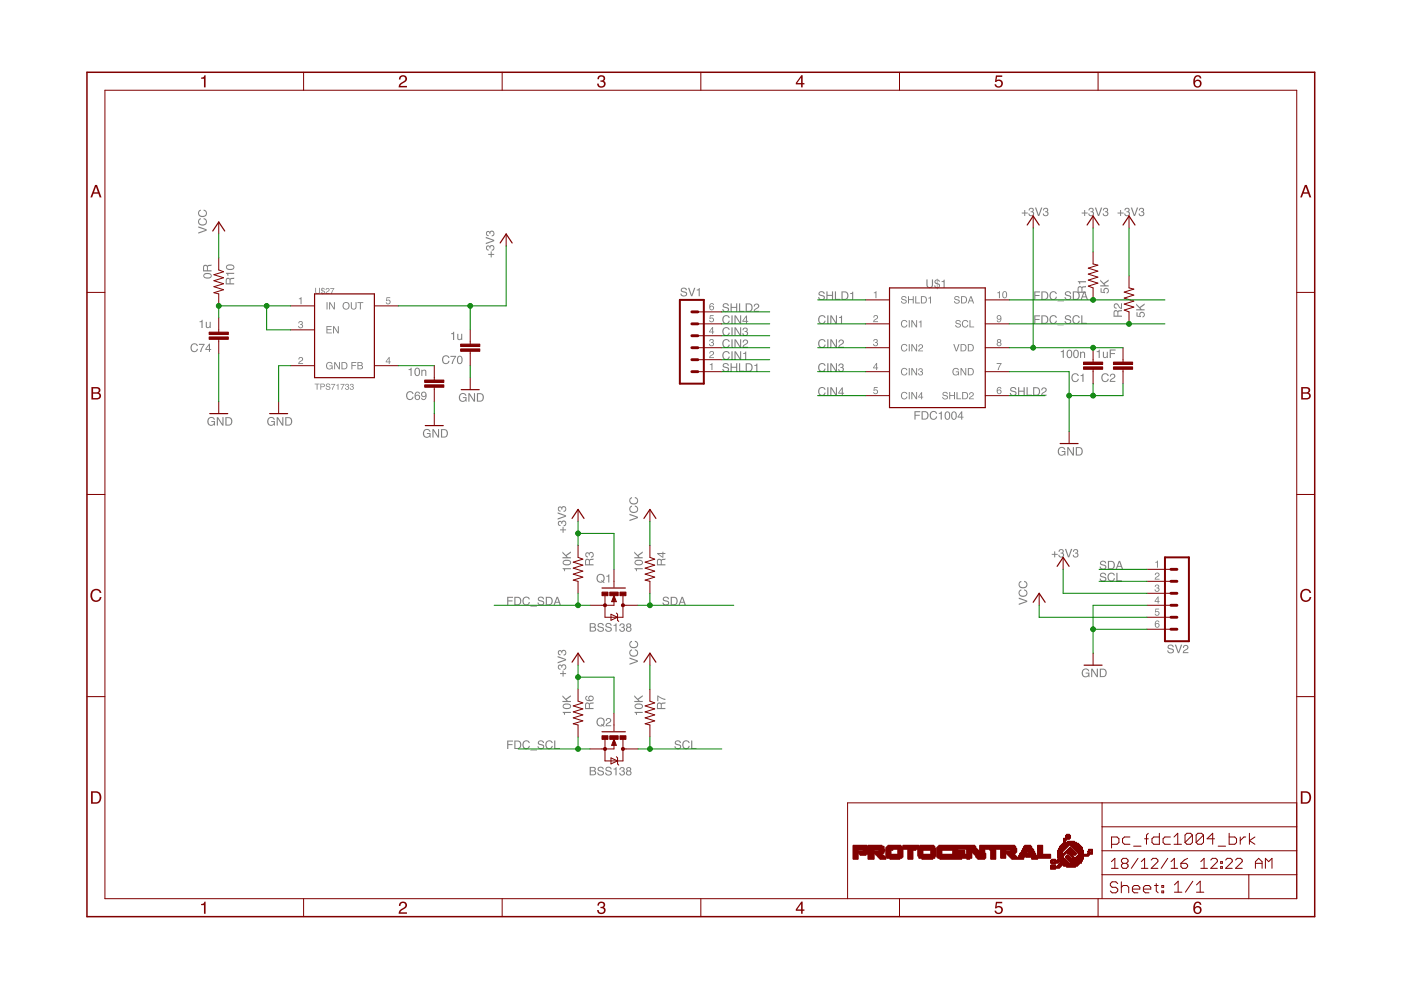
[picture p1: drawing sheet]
<svg xmlns="http://www.w3.org/2000/svg" width="297mm" height="210mm" viewBox="0 0 297 210" stroke-linecap="round" stroke-linejoin="round" font-family="sans-serif">
<g fill="#808080">
<path d="M97.5 83.6a.8 .8 0 0 1 1.4 .3h-.2a.65 .65 0 0 0-1-.2 .65 .65 0 0 0-.1 1 .57 .57 0 0 0 .6 .3 .57 .57 0 0 0 .5-.6h-.6v-.2h.8v1h-.1l-.1-.3a.88 .88 0 0 1-1.2 .1 .88 .88 0 0 1-.1-1.2zM99.3 83.4h.3l.9 1.4v-1.4h.2v1.8h-.3l-.9-1.5v1.5h-.2zM101.4 83.6v1.4h.4a.7 .7 0 0 0 .5-.7 .7 .7 0 0 0-.5-.7zM101.1 83.4h.7a.91 .91 0 0 1 .8 .9 .91 .91 0 0 1-.8 .9h-.7z" fill-rule="evenodd"/>
<path d="M86.6 78.3l.7-.3v1.7h-.3v-1.2h-.4zM88.1 78.1a.63 .63 0 0 1 .7 0 .63 .63 0 0 1 .3 .7 .65 .65 0 0 1-.6 .9 .65 .65 0 0 1-.6-.8zM88.3 78.2a.96 .96 0 0 0 .2 1.3 .85 .85 0 0 0 0-1.3zM89.3 78.4h.2v.2a.46 .46 0 0 1 .6-.2 .46 .46 0 0 1 .3 .5v.8h-.2v-.8a.32 .32 0 0 0-.4-.3 .32 .32 0 0 0-.3 .4v.7h-.2z" fill-rule="evenodd"/>
<path d="M89.9 91.2a.8 .8 0 0 1 1.4 .3h-.3a.65 .65 0 0 0-.9-.2 .65 .65 0 0 0-.1 1 .57 .57 0 0 0 .6 .3 .57 .57 0 0 0 .5-.6h-.6v-.2h.8v1h-.2v-.3a.88 .88 0 0 1-1.2 .1 .88 .88 0 0 1-.1-1.2zM91.7 91h.3l.9 1.4v-1.4h.2v1.8h-.3l-.9-1.5v1.5h-.2zM93.7 91.2v1.4h.5a.7 .7 0 0 0 .5-.7 .7 .7 0 0 0-.5-.7zM93.5 91h.7a.91 .91 0 0 1 .8 .9 .91 .91 0 0 1-.8 .9h-.7z" fill-rule="evenodd"/>
<path d="M103.5 53.8h.5v-.5h.2v.5h.6v.2h-.6v.6h-.2v-.6h-.5zM103.2 52.2l.3-.2 .4 .2a.58 .58 0 0 1 .9 .2 .58 .58 0 0 1-.6 .8v-.3a.35 .35 0 0 0 .4-.5 .35 .35 0 0 0-.6 0v.3h-.2a.29 .29 0 0 0-.2-.4 .29 .29 0 0 0-.4 .3l.2 .3h.2v.2a.58 .58 0 0 1-.5-.3 .58 .58 0 0 1 .1-.6zM103 50.2l1.8 .7v.2l-1.8 .7v-.3l1.5-.5-1.5-.5zM103.2 49.1l.3-.1 .4 .2a.58 .58 0 0 1 .9 .1 .58 .58 0 0 1-.6 .8v-.2a.35 .35 0 0 0 .4-.5 .35 .35 0 0 0-.6 0v.2h-.2a.29 .29 0 0 0-.2-.4 .29 .29 0 0 0-.4 .3l.2 .3 .2 .1v.2a.58 .58 0 0 1-.5-.4 .58 .58 0 0 1 .1-.6z" fill-rule="evenodd"/>
<path d="M66.7 81.3h1.1v.2h-.5v1.1h-.2v-1.1h-.4zM67.9 81.3h.6a.37 .37 0 0 1 .4 .4 .37 .37 0 0 1-.4 .4h-.4v.5h-.2zM68.1 81.5v.4h.3a.22 .22 0 0 0 .3-.2 .22 .22 0 0 0-.3-.2zM69.2 81.4l.5-.1 .3 .2v.2h-.1a.3 .3 0 0 0-.4-.2 .3 .3 0 0 0-.2 .3 .51 .51 0 0 1 .6 .2 .51 .51 0 0 1 0 .6h-.6l-.2-.2-.1-.2h.2a.34 .34 0 0 0 .3 .3 .34 .34 0 0 0 .4-.3l-.1-.1a.53 .53 0 0 1-.5-.1 .53 .53 0 0 1-.1-.6zM70.2 81.4h.9l-.5 1.2h-.2v-.2l.5-.8h-.7zM71.3 81.6l.5-.2v1.2h-.2v-.9h-.3zM72.2 81.4h.9l-.6 1.2h-.1v-.2l.5-.8h-.7zM73.2 81.5l.4-.1a.32 .32 0 0 1 .4 .2 .32 .32 0 0 1-.2 .4 .42 .42 0 0 1-.1 .7 .42 .42 0 0 1-.5-.5h.1a.25 .25 0 0 0 .4 .3 .25 .25 0 0 0 0-.4l-.2-.1 .1-.1a.2 .2 0 0 0 .2-.2 .2 .2 0 0 0-.2-.2l-.3 .3h-.1zM74.2 81.5l.4-.1a.32 .32 0 0 1 .3 .2 .32 .32 0 0 1-.1 .4 .42 .42 0 0 1-.1 .7 .42 .42 0 0 1-.6-.5h.2a.25 .25 0 0 0 .4 .3 .25 .25 0 0 0 0-.4l-.2-.1v-.1a.2 .2 0 0 0 .3-.2 .2 .2 0 0 0-.2-.2l-.3 .3h-.1z" fill-rule="evenodd"/>
<path d="M56.9 88.7a.8 .8 0 0 1 1.4 .3h-.3a.65 .65 0 0 0-.9-.2 .65 .65 0 0 0-.1 .9 .57 .57 0 0 0 .6 .4 .57 .57 0 0 0 .5-.6h-.6v-.2h.8v.9h-.2v-.2a.88 .88 0 0 1-1.2 .1 .88 .88 0 0 1-.1-1.2zM58.7 88.4h.2l1 1.5v-1.5h.2v1.8h-.3l-.9-1.4v1.4h-.2zM60.7 88.7v1.3h.5a.7 .7 0 0 0 .5-.7 .7 .7 0 0 0-.5-.6zM60.5 88.4h.7a.91 .91 0 0 1 .8 .9 .91 .91 0 0 1-.8 .9h-.7z" fill-rule="evenodd"/>
<path d="M95.6 70.7l.7-.4v1.8h-.2v-1.3h-.5zM97 70.8h.2v.9l.2 .2 .3-.2 .1-.9h.2v1.3h-.2v-.2a.45 .45 0 0 1-.5 .2 .45 .45 0 0 1-.3-.4z" fill-rule="evenodd"/>
<path d="M42.3 68.1l.7-.3v1.7h-.3v-1.2h-.4zM43.6 68.2h.2l.1 1 .2 .2 .3-.2 .1-1h.2v1.3h-.2v-.1a.45 .45 0 0 1-.5 .2 .45 .45 0 0 1-.4-.5z" fill-rule="evenodd"/>
<path d="M44.2 88.7a.8 .8 0 0 1 1.4 .3h-.3a.65 .65 0 0 0-.9-.2 .65 .65 0 0 0-.1 .9 .57 .57 0 0 0 .6 .4 .57 .57 0 0 0 .5-.6h-.6v-.2h.8v.9h-.2v-.2a.88 .88 0 0 1-1.2 .1 .88 .88 0 0 1-.1-1.2zM46 88.4h.3l.9 1.5v-1.5h.2v1.8h-.3l-.9-1.4v1.4h-.2zM48 88.7v1.3h.5a.7 .7 0 0 0 .5-.7 .7 .7 0 0 0-.5-.6zM47.8 88.4h.7a.91 .91 0 0 1 .8 .9 .91 .91 0 0 1-.8 .9h-.7z" fill-rule="evenodd"/>
<path d="M43.2 58.1a1.06 1.06 0 0 1 1.7 .4 .97 .97 0 0 1-.9 .6 .97 .97 0 0 1-.9-.6zM43.3 58.3a.68 .68 0 0 0 1.1 .5l.3-.2a.66 .66 0 0 0-1.1-.5zM43.4 56.4l-.1 .9h.6l-.1-.8zM43.2 56.2l.5-.1 .3 .3 .2-.2 .6-.1v.3h-.6l-.1 .4v.5h.7v.2h-1.7v-1z" fill-rule="evenodd"/>
<path d="M224.5 95a.8 .8 0 0 1 1.4 .3h-.3a.65 .65 0 0 0-.9-.2 .65 .65 0 0 0-.1 1 .57 .57 0 0 0 .6 .3 .57 .57 0 0 0 .5-.6h-.6v-.2h.8v1h-.2v-.2a.88 .88 0 0 1-1.2 0 .88 .88 0 0 1-.1-1.2zM226.3 94.8h.3l.9 1.4v-1.4h.2v1.8h-.3l-.9-1.5v1.5h-.2zM228.3 95v1.4h.5a.7 .7 0 0 0 .5-.7 .7 .7 0 0 0-.5-.7zM228.1 94.8h.7a.91 .91 0 0 1 .8 .9 .91 .91 0 0 1-.8 .9h-.7z" fill-rule="evenodd"/>
<path d="M233.3 61.1h.3v.8h.4a.61 .61 0 0 1 .3-.8 .61 .61 0 0 1 .8 .4 .61 .61 0 0 1-.5 .7v-.2a.38 .38 0 0 0 .2-.6 .38 .38 0 0 0-.6 0 .38 .38 0 0 0 .1 .6v.2l-1-.2zM233.3 59.3l.7 .7 1.1-.7v.3l-.9 .6 .2 .3h.7v.2h-1.8v-.2h.8l-.8-.9z" fill-rule="evenodd"/>
<path d="M241 66.2h.2v.7l.5 .1a.61 .61 0 0 1 .2-.9 .61 .61 0 0 1 .9 .5 .61 .61 0 0 1-.6 .7v-.2a.38 .38 0 0 0 .2-.6 .38 .38 0 0 0-.6 0 .38 .38 0 0 0 .1 .6v.1l-.9-.1zM240.9 64.4l.7 .7 1.1-.8v.4l-.9 .6 .3 .3h.6v.2h-1.8v-.2h.9l-.9-.9z" fill-rule="evenodd"/>
<path d="M237.5 44.5h.2v.6h.5v.2h-.5v.5h-.2v-.5h-.6v-.2h.6zM238.6 44.2a.5 .5 0 0 1 .7-.1 .5 .5 0 0 1 0 .8 .58 .58 0 0 1-.1 1 .58 .58 0 0 1-.8-.6h.2a.35 .35 0 0 0 .5 .3 .35 .35 0 0 0 0-.6h-.3l.1-.2a.29 .29 0 0 0 .4-.2 .29 .29 0 0 0-.3-.3l-.3 .1-.1 .2h-.2zM239.7 44h.3l.5 1.5 .5-1.5h.3l-.6 1.8h-.3zM241.6 44.2a.5 .5 0 0 1 .8-.1 .5 .5 0 0 1-.1 .8 .58 .58 0 0 1-.1 1 .58 .58 0 0 1-.8-.6h.2a.35 .35 0 0 0 .5 .3 .35 .35 0 0 0 .1-.6h-.3v-.2a.29 .29 0 0 0 .4-.2 .29 .29 0 0 0-.3-.3l-.3 .1v.2h-.2z" fill-rule="evenodd"/>
<path d="M229.9 44.5h.2v.6h.5v.2h-.5v.5h-.2v-.5h-.6v-.2h.6zM231 44.2a.5 .5 0 0 1 .7-.1 .5 .5 0 0 1 0 .8 .58 .58 0 0 1-.2 1 .58 .58 0 0 1-.8-.6h.3a.35 .35 0 0 0 .5 .3 .35 .35 0 0 0 0-.6h-.3v-.2a.29 .29 0 0 0 .4-.2 .29 .29 0 0 0-.2-.3l-.3 .1-.1 .2h-.2zM232.1 44h.3l.5 1.5 .5-1.5h.3l-.7 1.8h-.2zM234 44.2a.5 .5 0 0 1 .8-.1 .5 .5 0 0 1-.1 .8 .58 .58 0 0 1-.1 1 .58 .58 0 0 1-.8-.6h.2a.35 .35 0 0 0 .5 .3 .35 .35 0 0 0 0-.6h-.2v-.2a.29 .29 0 0 0 .4-.2 .29 .29 0 0 0-.3-.3l-.3 .1v.2h-.3z" fill-rule="evenodd"/>
<path d="M217.2 44.5h.2v.6h.5v.2h-.5v.5h-.2v-.5h-.6v-.2h.6zM218.3 44.2a.5 .5 0 0 1 .7-.1 .5 .5 0 0 1 0 .8 .58 .58 0 0 1-.2 1 .58 .58 0 0 1-.8-.6h.3a.35 .35 0 0 0 .5 .3 .35 .35 0 0 0 0-.6h-.3v-.2a.29 .29 0 0 0 .4-.2 .29 .29 0 0 0-.2-.3l-.3 .1-.1 .2h-.2zM219.4 44h.3l.5 1.5 .5-1.5h.3l-.7 1.8h-.2zM221.3 44.2a.5 .5 0 0 1 .8-.1 .5 .5 0 0 1-.1 .8 .58 .58 0 0 1-.1 1 .58 .58 0 0 1-.8-.6h.2a.35 .35 0 0 0 .5 .3 .35 .35 0 0 0 0-.6h-.2v-.2a.29 .29 0 0 0 .4-.2 .29 .29 0 0 0-.3-.3l-.3 .1v.2h-.3z" fill-rule="evenodd"/>
<path d="M224.9 74.5l.7-.3v1.7h-.3v-1.2h-.4zM226.3 74.3a.63 .63 0 0 1 .8 0 .63 .63 0 0 1 .2 .7 .65 .65 0 0 1-.5 .9 .65 .65 0 0 1-.7-.8zM226.6 74.4a.96 .96 0 0 0 .1 1.3 .85 .85 0 0 0 0-1.4zM227.7 74.3a.63 .63 0 0 1 .8 0 .63 .63 0 0 1 .2 .7 .65 .65 0 0 1-.5 .9 .65 .65 0 0 1-.7-.8zM228 74.4a.96 .96 0 0 0 .1 1.3 .85 .85 0 0 0 0-1.4zM229 74.6h.2v.2a.46 .46 0 0 1 .5-.2 .46 .46 0 0 1 .4 .5v.8h-.3v-.8a.32 .32 0 0 0-.4-.3 .32 .32 0 0 0-.2 .4v.7h-.2z" fill-rule="evenodd"/>
<path d="M232.5 74.5l.7-.3v1.7h-.3v-1.2h-.4zM233.8 74.6h.3v.9l.2 .2 .3-.2 .1-.9h.2v1.3h-.2v-.2a.45 .45 0 0 1-.5 .2 .45 .45 0 0 1-.4-.4zM235.3 74.1h1.2v.2h-1v.6h.9v.2h-.9v.8h-.2z" fill-rule="evenodd"/>
<path d="M125.3 132.3v.6h.4a.29 .29 0 0 0 .4-.3 .29 .29 0 0 0-.4-.3zM125.3 133.1v.6l.8-.1-.1-.5zM125 132.1h.8a.44 .44 0 0 1 .5 .3 .44 .44 0 0 1-.2 .6 .51 .51 0 0 1 .3 .6 .51 .51 0 0 1-.6 .3h-.8zM126.9 132.2a.7 .7 0 0 1 1.1 .4h-.2a.42 .42 0 0 0-.5-.3 .42 .42 0 0 0-.4 .4 1.45 1.45 0 0 1 1.2 .7 .73 .73 0 0 1-.8 .6 .73 .73 0 0 1-.7-.7h.3a.47 .47 0 0 0 .4 .5 .47 .47 0 0 0 .5-.5l-.1-.1a.89 .89 0 0 1-1-.7zM128.5 132.2a.7 .7 0 0 1 1.2 .4h-.3a.42 .42 0 0 0-.4-.3 .42 .42 0 0 0-.4 .4 1.45 1.45 0 0 1 1.1 .7 .73 .73 0 0 1-.7 .6 .73 .73 0 0 1-.7-.7h.2a.47 .47 0 0 0 .5 .5 .47 .47 0 0 0 .5-.5l-.1-.1a.89 .89 0 0 1-1-.7zM130.1 132.5l.6-.3v1.7h-.2v-1.2h-.4zM131.5 132.3a.5 .5 0 0 1 .8-.1 .5 .5 0 0 1-.1 .8 .58 .58 0 0 1-.1 1 .58 .58 0 0 1-.8-.6h.2a.35 .35 0 0 0 .5 .4 .35 .35 0 0 0 0-.7h-.2v-.2a.29 .29 0 0 0 .4-.2 .29 .29 0 0 0-.3-.3l-.3 .1v.2h-.3zM133 132.6a.3 .3 0 0 0 .6 0 .3 .3 0 0 0-.6 0zM132.9 133.4a.4 .4 0 0 0 .8 0 .4 .4 0 0 0-.8 0zM132.9 132.3a.5 .5 0 0 1 .7-.1 .5 .5 0 0 1 0 .8 .54 .54 0 0 1 .1 .8 .54 .54 0 0 1-.8 0 .54 .54 0 0 1 .1-.8l-.2-.4z" fill-rule="evenodd"/>
<path d="M119.3 120.5h1.7v.2h-1.2v.4h-.2zM119.4 118.9a1.06 1.06 0 0 1 1.7 .4 .97 .97 0 0 1-.9 .6 .97 .97 0 0 1-.9-.6zM119.5 119.1a.68 .68 0 0 0 1.1 .5l.3-.2a.66 .66 0 0 0-1.1-.5zM119.2 116.9l.8 .8 1-.8v.3l-.9 .7 .3 .2h.6v.3h-1.8v-.3h.9l-.9-.8z" fill-rule="evenodd"/>
<path d="M134.5 120.5h1.8v.2h-1.3v.4h-.1zM134.6 118.9a1.06 1.06 0 0 1 1.7 .4 .97 .97 0 0 1-.9 .6 .97 .97 0 0 1-.9-.6zM134.8 119.1a.68 .68 0 0 0 1.1 .5l.2-.2a.66 .66 0 0 0-1-.5zM134.5 116.9l.7 .8 1.1-.8v.3l-.9 .7 .2 .2h.7v.3h-1.8v-.3h.9l-.9-.8z" fill-rule="evenodd"/>
<path d="M125.3 162.8v.6h.4a.29 .29 0 0 0 .4-.3 .29 .29 0 0 0-.4-.3zM125.3 163.6v.6l.8-.1-.1-.5zM125 162.6h.8a.44 .44 0 0 1 .5 .3 .44 .44 0 0 1-.2 .5 .51 .51 0 0 1 .3 .6 .51 .51 0 0 1-.6 .4h-.8zM126.9 162.7a.7 .7 0 0 1 1.1 .4h-.2a.42 .42 0 0 0-.5-.3 .42 .42 0 0 0-.4 .4 1.45 1.45 0 0 1 1.2 .7 .73 .73 0 0 1-.8 .5 .73 .73 0 0 1-.7-.6h.3a.47 .47 0 0 0 .4 .4 .47 .47 0 0 0 .5-.4l-.1-.1a.89 .89 0 0 1-1-.7zM128.5 162.7a.7 .7 0 0 1 1.2 .4h-.3a.42 .42 0 0 0-.4-.3 .42 .42 0 0 0-.4 .4 1.45 1.45 0 0 1 1.1 .7 .73 .73 0 0 1-.7 .5 .73 .73 0 0 1-.7-.6h.2a.47 .47 0 0 0 .5 .4 .47 .47 0 0 0 .5-.4l-.1-.1a.89 .89 0 0 1-1-.7zM130.1 163l.6-.4v1.8h-.2v-1.2h-.4zM131.5 162.7a.5 .5 0 0 1 .8 0 .5 .5 0 0 1-.1 .8 .58 .58 0 0 1-.1 .9 .58 .58 0 0 1-.8-.5h.2a.35 .35 0 0 0 .5 .3 .35 .35 0 0 0 0-.6h-.2v-.2a.29 .29 0 0 0 .4-.2 .29 .29 0 0 0-.3-.4l-.3 .2v.2h-.3zM133 163.1a.3 .3 0 0 0 .6 0 .3 .3 0 0 0-.6 0zM132.9 163.9a.4 .4 0 0 0 .8 0 .4 .4 0 0 0-.8 0zM132.9 162.8a.5 .5 0 0 1 .7-.1 .5 .5 0 0 1 0 .8 .54 .54 0 0 1 .1 .8 .54 .54 0 0 1-.8 0 .54 .54 0 0 1 .1-.8l-.2-.4z" fill-rule="evenodd"/>
<path d="M119.3 150.9h1.7v.3h-1.2v.4h-.2zM119.4 149.4a1.06 1.06 0 0 1 1.7 .4 .97 .97 0 0 1-.9 .6 .97 .97 0 0 1-.9-.6zM119.5 149.6a.68 .68 0 0 0 1.1 .5l.3-.2a.66 .66 0 0 0-1.1-.5zM119.2 147.4l.8 .8 1-.8v.3l-.9 .6 .3 .3h.6v.3h-1.8v-.3h.9l-.9-.9z" fill-rule="evenodd"/>
<path d="M134.5 150.9h1.8v.3h-1.3v.4h-.1zM134.6 149.4a1.06 1.06 0 0 1 1.7 .4 .97 .97 0 0 1-.9 .6 .97 .97 0 0 1-.9-.6zM134.8 149.6a.68 .68 0 0 0 1.1 .5l.2-.2a.66 .66 0 0 0-1-.5zM134.5 147.4l.7 .8 1.1-.8v.3l-.9 .6 .2 .3h.7v.3h-1.8v-.3h.9l-.9-.9z" fill-rule="evenodd"/>
<path d="M118.7 112.2h.6v-.5h.2v.5h.5v.2h-.5v.6h-.2v-.6h-.6zM118.4 110.6l.3-.2 .4 .2a.58 .58 0 0 1 1 .2 .58 .58 0 0 1-.6 .8v-.3a.35 .35 0 0 0 .4-.5 .35 .35 0 0 0-.7 0v.3h-.2a.29 .29 0 0 0-.2-.4 .29 .29 0 0 0-.3 .3l.1 .3h.2v.2a.58 .58 0 0 1-.5-.3 .58 .58 0 0 1 .1-.6zM118.2 108.6l1.8 .7v.2l-1.8 .7v-.3l1.6-.5-1.6-.5zM118.4 107.5l.3-.1 .4 .2a.58 .58 0 0 1 1 .1 .58 .58 0 0 1-.6 .8v-.2a.35 .35 0 0 0 .4-.5 .35 .35 0 0 0-.7 0v.2h-.2a.29 .29 0 0 0-.2-.4 .29 .29 0 0 0-.3 .3l.1 .3 .2 .1v.2a.58 .58 0 0 1-.5-.4 .58 .58 0 0 1 .1-.6z" fill-rule="evenodd"/>
<path d="M118.7 142.7h.6v-.5h.2v.5h.5v.2h-.5v.6h-.2v-.6h-.6zM118.4 141l.3-.1 .4 .2a.58 .58 0 0 1 1 .2 .58 .58 0 0 1-.6 .7v-.2a.35 .35 0 0 0 .4-.5 .35 .35 0 0 0-.7 0v.3l-.2-.1a.29 .29 0 0 0-.2-.3 .29 .29 0 0 0-.3 .2l.1 .3 .2 .1v.2a.58 .58 0 0 1-.5-.3 .58 .58 0 0 1 .1-.7zM118.2 139.1l1.8 .6v.3l-1.8 .7v-.3l1.6-.5-1.6-.5zM118.4 138l.3-.2 .4 .3a.58 .58 0 0 1 1 .1 .58 .58 0 0 1-.6 .8v-.2a.35 .35 0 0 0 .4-.5 .35 .35 0 0 0-.7 0v.2h-.2a.29 .29 0 0 0-.2-.4 .29 .29 0 0 0-.3 .3l.1 .3h.2v.2a.58 .58 0 0 1-.5-.3 .58 .58 0 0 1 .1-.6z" fill-rule="evenodd"/>
<path d="M223.5 116.9h.2v.5h.6v.2h-.6v.6h-.2v-.6h-.5v-.2h.5zM224.6 116.5a.5 .5 0 0 1 .8 0 .5 .5 0 0 1-.1 .7 .58 .58 0 0 1-.1 1 .58 .58 0 0 1-.8-.6h.2a.35 .35 0 0 0 .5 .4 .35 .35 0 0 0 0-.6h-.2v-.2a.29 .29 0 0 0 .4-.2 .29 .29 0 0 0-.3-.4l-.3 .2-.1 .2h-.2zM225.8 116.4h.2l.6 1.5 .5-1.5h.2l-.6 1.8h-.3zM227.7 116.5a.5 .5 0 0 1 .7 0 .5 .5 0 0 1 0 .7 .58 .58 0 0 1-.2 1 .58 .58 0 0 1-.8-.6h.3a.35 .35 0 0 0 .5 .4 .35 .35 0 0 0 0-.6h-.3l.1-.2a.29 .29 0 0 0 .3-.2 .29 .29 0 0 0-.2-.4l-.3 .2-.1 .2h-.2z" fill-rule="evenodd"/>
<path d="M229.6 142a.8 .8 0 0 1 1.3 .3h-.2a.65 .65 0 0 0-.9-.2 .65 .65 0 0 0-.1 1 .57 .57 0 0 0 .6 .3 .57 .57 0 0 0 .5-.6h-.6v-.2h.8v1h-.2v-.3a.88 .88 0 0 1-1.3 .1 .88 .88 0 0 1-.1-1.2zM231.4 141.8h.2l.9 1.4v-1.4h.3v1.8h-.3l-.9-1.5v1.5h-.2zM233.4 142v1.4h.4a.7 .7 0 0 0 .6-.7 .7 .7 0 0 0-.6-.7zM233.2 141.8h.7a.91 .91 0 0 1 .7 .9 .91 .91 0 0 1-.7 .9h-.7z" fill-rule="evenodd"/>
<path d="M42 48l1.8 .6v.3l-1.8 .6v-.2l1.6-.5-1.6-.5zM42.2 46.5l.4-.2v.2a.61 .61 0 0 0-.3 .8 .61 .61 0 0 0 .9 .3 .55 .55 0 0 0 .5-.6 .55 .55 0 0 0-.5-.5v-.3a.83 .83 0 0 1 .6 1.1 .83 .83 0 0 1-1.1 .5 .83 .83 0 0 1-.5-1.3zM42.2 44.7l.4-.2v.2a.61 .61 0 0 0-.3 .8 .61 .61 0 0 0 .9 .3 .55 .55 0 0 0 .5-.6 .55 .55 0 0 0-.5-.5v-.3a.83 .83 0 0 1 .6 1.1 .83 .83 0 0 1-1.1 .5 .83 .83 0 0 1-.5-1.3z" fill-rule="evenodd"/>
<path d="M133.5 108.9l1.8 .7v.2l-1.8 .7v-.3l1.5-.5-1.5-.5zM133.6 107.4l.4-.2v.2a.61 .61 0 0 0-.3 .9 .61 .61 0 0 0 .9 .2 .55 .55 0 0 0 .5-.5 .55 .55 0 0 0-.5-.6v-.2a.83 .83 0 0 1 .7 1.1 .83 .83 0 0 1-1.2 .5 .83 .83 0 0 1-.5-1.4zM133.6 105.6l.4-.2v.2a.61 .61 0 0 0-.3 .9 .61 .61 0 0 0 .9 .2 .55 .55 0 0 0 .5-.5 .55 .55 0 0 0-.5-.6v-.2a.83 .83 0 0 1 .7 1.1 .83 .83 0 0 1-1.2 .5 .83 .83 0 0 1-.5-1.4z" fill-rule="evenodd"/>
<path d="M133.5 139.4l1.8 .7v.2l-1.8 .7v-.3l1.5-.5-1.5-.5zM133.6 137.9l.4-.2v.2a.61 .61 0 0 0-.3 .9 .61 .61 0 0 0 .9 .2 .55 .55 0 0 0 .5-.5 .55 .55 0 0 0-.5-.6v-.2a.83 .83 0 0 1 .7 1 .83 .83 0 0 1-1.2 .5 .83 .83 0 0 1-.5-1.3zM133.6 136.1l.4-.2v.2a.61 .61 0 0 0-.3 .9 .61 .61 0 0 0 .9 .2 .55 .55 0 0 0 .5-.6 .55 .55 0 0 0-.5-.5v-.2a.83 .83 0 0 1 .7 1 .83 .83 0 0 1-1.2 .5 .83 .83 0 0 1-.5-1.3z" fill-rule="evenodd"/>
<path d="M216 126.7l1.8 .7v.2l-1.8 .7v-.3l1.5-.5-1.5-.5zM216.1 125.2l.4-.2v.2a.61 .61 0 0 0-.3 .9 .61 .61 0 0 0 .9 .2 .55 .55 0 0 0 .5-.5 .55 .55 0 0 0-.5-.6v-.2a.83 .83 0 0 1 .7 1 .83 .83 0 0 1-1.2 .5 .83 .83 0 0 1-.5-1.3zM216.1 123.4l.4-.2v.2a.61 .61 0 0 0-.3 .9 .61 .61 0 0 0 .9 .2 .55 .55 0 0 0 .5-.5 .55 .55 0 0 0-.5-.6v-.2a.83 .83 0 0 1 .7 1 .83 .83 0 0 1-1.2 .5 .83 .83 0 0 1-.5-1.3z" fill-rule="evenodd"/>
<path d="M86.3 83.2a.78 .78 0 0 1 .8-.3 .78 .78 0 0 1 .6 .6h-.3a.61 .61 0 0 0-.8-.3 .61 .61 0 0 0-.2 .9 .55 .55 0 0 0 .5 .5 .55 .55 0 0 0 .5-.5h.3a.83 .83 0 0 1-1.1 .7 .83 .83 0 0 1-.5-1.2zM88.1 83.2l.6-.2 .3 .3v.2h-.2a.36 .36 0 0 0-.4-.3 .36 .36 0 0 0-.3 .5v.2a.58 .58 0 0 1 .9 .2 .58 .58 0 0 1-.4 .8 .58 .58 0 0 1-.7-.6zM88.1 84.2a.4 .4 0 0 0 .8 0 .4 .4 0 0 0-.8 0zM89.4 83.2a.67 .67 0 0 1 .9 0 .67 .67 0 0 1 .1 .9 .59 .59 0 0 1-.4 .7 .59 .59 0 0 1-.7-.4h.2a.35 .35 0 0 0 .4 .2 .35 .35 0 0 0 .3-.4v-.2a.56 .56 0 0 1-.8 0 .56 .56 0 0 1 0-.8zM89.5 83.6a.37 .37 0 0 0 .7 0 .37 .37 0 0 0-.7 0z" fill-rule="evenodd"/>
<path d="M66.8 61h.2v.8a.33 .33 0 0 0 .3 .4 .33 .33 0 0 0 .4-.4v-.8h.1v.7a.51 .51 0 0 1-.5 .6 .51 .51 0 0 1-.5-.6zM68.5 61.8v.4a.23 .23 0 0 0 .2-.2 .23 .23 0 0 0-.2-.2zM68.3 61.2l-.1 .3 .2 .1v-.4zM68.1 61.2l.3-.3 .4 .2 .1 .3-.4-.2v.4a.37 .37 0 0 1 .4 .4 .37 .37 0 0 1-.4 .3l-.1 .2v-.2l-.4-.2 .2-.2 .2 .3v-.5l-.3-.2zM69.1 61.2a.44 .44 0 0 1 .8 .2 .44 .44 0 0 1-.5 .5l-.2 .3h.7v.1h-.9l.2-.4a.44 .44 0 0 0 .4-.2 .44 .44 0 0 0 0-.5l-.6 .3zM70 61.1h.9l-.5 1.2h-.2v-.2l.5-.9h-.7z" fill-rule="evenodd"/>
<path d="M69.2 64.1h.2v1.5h-.2zM69.8 64.1h.2l.8 1.2v-1.2h.2v1.5h-.2l-.8-1.2v1.2h-.2z" fill-rule="evenodd"/>
<path d="M63.4 63.3l.5-.3v1.5h-.2v-1.1h-.3z" fill-rule="evenodd"/>
<path d="M69.2 69.2h1.1v.1h-.9v.5h.9v.2h-.9v.5h.9v.2h-1.1zM70.6 69.2h.3l.7 1.2v-1.2h.2v1.5h-.2l-.8-1.3v1.3h-.2z" fill-rule="evenodd"/>
<path d="M63.4 68.2a.43 .43 0 0 1 .7-.1 .43 .43 0 0 1-.1 .7 .5 .5 0 0 1-.1 .8 .5 .5 0 0 1-.7-.5h.2a.3 .3 0 0 0 .4 .3 .3 .3 0 0 0 .1-.5h-.3l.1-.2a.25 .25 0 0 0 .3-.2 .25 .25 0 0 0-.3-.3l-.4 .4z" fill-rule="evenodd"/>
<path d="M72.6 64.9a.8 .8 0 0 1 1.6 0 .8 .8 0 0 1-1.6 0zM72.8 64.8a.6 .6 0 0 0 1.2 0 .6 .6 0 0 0-1.2 0zM74.4 64.1h.2v.9a.4 .4 0 0 0 .4 .5 .4 .4 0 0 0 .4-.5v-.9h.2v.8a.61 .61 0 0 1-.6 .7 .61 .61 0 0 1-.6-.7zM75.8 64.1h1.2v.2h-.5v1.3h-.2v-1.3h-.5z" fill-rule="evenodd"/>
<path d="M82 63h.7v.2h-.6l-.1 .4a.52 .52 0 0 1 .8 .3 .52 .52 0 0 1-.4 .7 .52 .52 0 0 1-.6-.5h.2a.33 .33 0 0 0 .5 .2 .33 .33 0 0 0 0-.5 .33 .33 0 0 0-.5 0h-.2z" fill-rule="evenodd"/>
<path d="M69.3 76.9a.68 .68 0 0 1 1.2 .3h-.2a.58 .58 0 0 0-1 .1 .58 .58 0 0 0 .6 .9 .45 .45 0 0 0 .4-.5h-.4v-.2h.6v.8l-.2-.2a.77 .77 0 0 1-1.1 0 .77 .77 0 0 1 .1-1.2zM70.8 76.8h.3l.8 1.2v-1.2h.2v1.5h-.3l-.8-1.2v1.2h-.2zM72.6 76.9v1.2h.4a.6 .6 0 0 0 .5-.6 .6 .6 0 0 0-.5-.6zM72.4 76.8h.6a.78 .78 0 0 1 .7 .7 .78 .78 0 0 1-.7 .8h-.6z" fill-rule="evenodd"/>
<path d="M63.4 75.8a.52 .52 0 0 1 .9 .2 .52 .52 0 0 1-.6 .7l-.3 .3h.9v.2h-1.1l.2-.5a.59 .59 0 0 0 .6-.8h-.4l-.1 .3h-.2z" fill-rule="evenodd"/>
<path d="M74.5 76.8h1.1v.2h-.9v.4h.8v.2h-.8v.7h-.2zM76 76.9v.5h.4a.25 .25 0 0 0 .3-.2 .25 .25 0 0 0-.3-.3zM76 77.6v.5l.7-.1-.1-.4zM75.8 76.8h.6a.38 .38 0 0 1 .5 .2 .38 .38 0 0 1-.2 .5 .43 .43 0 0 1 .2 .5 .43 .43 0 0 1-.5 .3h-.6z" fill-rule="evenodd"/>
<path d="M82.4 76l-.5 .7h.5zM82.5 75.7h.1v1h.2v.1h-.2v.4h-.2v-.4h-.6z" fill-rule="evenodd"/>
<path d="M93.9 75.6a.78 .78 0 0 1 .8-.3 .78 .78 0 0 1 .6 .6h-.2a.61 .61 0 0 0-.9-.3 .61 .61 0 0 0-.2 .9 .55 .55 0 0 0 .5 .5 .55 .55 0 0 0 .6-.5h.2a.83 .83 0 0 1-1.1 .7 .83 .83 0 0 1-.5-1.2zM95.5 75.4h1.2l-.7 1.8h-.3l.2-.5 .6-1h-1zM97.1 75.6a.63 .63 0 0 1 .8-.1 .63 .63 0 0 1 .2 .8 .65 .65 0 0 1-.6 .9 .65 .65 0 0 1-.6-.9zM97.3 75.7a.96 .96 0 0 0 .2 1.3 .85 .85 0 0 0 0-1.4z" fill-rule="evenodd"/>
<path d="M40.6 73.1a.78 .78 0 0 1 .8-.3 .78 .78 0 0 1 .6 .6h-.3a.61 .61 0 0 0-.8-.3 .61 .61 0 0 0-.3 .8 .55 .55 0 0 0 .6 .6 .55 .55 0 0 0 .5-.5h.3a.83 .83 0 0 1-1.1 .6 .83 .83 0 0 1-.5-1.1zM42.2 72.9h1.2l-.7 1.7h-.3l.2-.5 .5-1h-.9zM44.3 73.2l-.6 .8h.6zM44.3 72.9h.2v1.1h.3v.2h-.3v.4h-.2v-.4h-.8v-.2z" fill-rule="evenodd"/>
<path d="M48.2 59.2l-.1 .9h.6l-.1-.9zM48 59l.5-.1 .3 .2 .2-.2 .6-.1v.3l-.6 .1-.1 .3v.6h.7v.2h-1.7v-1zM47.9 57.8h1.7v.3h-1.2v.4h-.2zM48 56.3a1.06 1.06 0 0 1 1.7 .4 .97 .97 0 0 1-.9 .6 .97 .97 0 0 1-.9-.6zM48.1 56.5a.68 .68 0 0 0 1.1 .5l.3-.2a.66 .66 0 0 0-1.1-.5z" fill-rule="evenodd"/>
<path d="M191.2 62.9l.4-.1a.5 .5 0 0 1 .6 .5h-.2a.36 .36 0 0 0-.4-.4 .36 .36 0 0 0-.3 .4l.1 .1a.66 .66 0 0 1 .8 .8 .66 .66 0 0 1-.7 .2 .66 .66 0 0 1-.5-.6h.2a.4 .4 0 0 0 .4 .4 .4 .4 0 0 0 .4-.4 .64 .64 0 0 1-.7-.2 .64 .64 0 0 1-.1-.7zM192.5 62.8h.2v.6h.8v-.6h.2v1.5h-.2v-.7h-.8v.7h-.2zM194.1 62.8h.2v1.4h.7v.1h-.9zM195.5 63v1.2h.3a.6 .6 0 0 0 .5-.6 .6 .6 0 0 0-.5-.6zM195.3 62.8h.6a.78 .78 0 0 1 .6 .8 .78 .78 0 0 1-.6 .7h-.6zM196.8 63.1l.6-.3v1.5h-.2v-1h-.4z" fill-rule="evenodd"/>
<path d="M185.3 62l.5-.3v1.5h-.2v-1h-.3z" fill-rule="evenodd"/>
<path d="M191.2 68.1a.66 .66 0 0 1 .7-.3 .66 .66 0 0 1 .5 .5h-.2a.55 .55 0 0 0-.9-.2 .55 .55 0 0 0 0 .9l.1 .1a.46 .46 0 0 0 .5 .2 .46 .46 0 0 0 .3-.4h.2a.73 .73 0 0 1-1.1 .5 .73 .73 0 0 1-.2-1.2zM192.7 67.9h.2v1.5h-.2zM193.2 67.9h.3l.7 1.2v-1.2h.2v1.5h-.2l-.8-1.2v1.2h-.2zM194.8 68.2l.6-.3v1.5h-.2v-1h-.4z" fill-rule="evenodd"/>
<path d="M185.3 66.9a.52 .52 0 0 1 .9 .2 .52 .52 0 0 1-.6 .7l-.3 .3h.9v.2h-1.1l.2-.5a.59 .59 0 0 0 .6-.8h-.4l-.1 .3h-.2z" fill-rule="evenodd"/>
<path d="M191.2 73.2a.66 .66 0 0 1 .7-.3 .66 .66 0 0 1 .5 .5h-.2a.55 .55 0 0 0-.9-.2 .55 .55 0 0 0 0 .9l.1 .1a.46 .46 0 0 0 .5 .1 .46 .46 0 0 0 .3-.4h.2a.73 .73 0 0 1-1.1 .6 .73 .73 0 0 1-.2-1.2zM192.7 73h.2v1.5h-.2zM193.2 73h.3l.7 1.2v-1.2h.2v1.5h-.2l-.8-1.2v1.2h-.2zM194.9 73.1a.52 .52 0 0 1 .8 .2 .52 .52 0 0 1-.5 .7l-.3 .3h.8v.2h-1l.2-.5a.59 .59 0 0 0 .5-.8h-.4l-.1 .3h-.2z" fill-rule="evenodd"/>
<path d="M185.3 72a.43 .43 0 0 1 .7-.1 .43 .43 0 0 1-.1 .7 .5 .5 0 0 1-.1 .9 .5 .5 0 0 1-.7-.6h.2a.3 .3 0 0 0 .4 .3 .3 .3 0 0 0 .1-.5h-.3l.1-.2a.25 .25 0 0 0 .3-.2 .25 .25 0 0 0-.3-.2l-.4 .3z" fill-rule="evenodd"/>
<path d="M191.2 78.2a.66 .66 0 0 1 .7-.2 .66 .66 0 0 1 .5 .5h-.2a.55 .55 0 0 0-.9-.2 .55 .55 0 0 0 0 .8l.1 .2a.46 .46 0 0 0 .5 .1 .46 .46 0 0 0 .3-.4h.2a.73 .73 0 0 1-1.1 .5 .73 .73 0 0 1-.2-1.1zM192.7 78h.2v1.6h-.2zM193.2 78h.3l.7 1.3v-1.3h.2v1.6h-.2l-.8-1.3v1.3h-.2zM194.9 78.2a.43 .43 0 0 1 .6-.1 .43 .43 0 0 1-.1 .7 .5 .5 0 0 1-.1 .8 .5 .5 0 0 1-.6-.5h.2a.3 .3 0 0 0 .4 .3 .3 .3 0 0 0 0-.5h-.2v-.2a.25 .25 0 0 0 .3-.2 .25 .25 0 0 0-.2-.3l-.5 .4z" fill-rule="evenodd"/>
<path d="M185.8 77.2l-.5 .7h.5zM185.8 77h.2v.9h.2v.2h-.2v.4h-.2v-.4h-.7z" fill-rule="evenodd"/>
<path d="M191.2 83.3a.66 .66 0 0 1 .7-.2 .66 .66 0 0 1 .5 .5h-.2a.55 .55 0 0 0-.9-.2 .55 .55 0 0 0 0 .8l.1 .1a.46 .46 0 0 0 .5 .2 .46 .46 0 0 0 .3-.4h.2a.73 .73 0 0 1-1.1 .5 .73 .73 0 0 1-.2-1.1zM192.7 83.1h.2v1.6h-.2zM193.2 83.1h.3l.7 1.3v-1.3h.2v1.6h-.2l-.8-1.3v1.3h-.2zM195.3 83.4l-.5 .7h.5zM195.3 83.2h.2v.9h.2v.2h-.2v.4h-.2v-.4h-.6z" fill-rule="evenodd"/>
<path d="M185.3 82.1h.8v.1h-.7v.5a.52 .52 0 0 1 .7 .2 .52 .52 0 0 1-.3 .7 .52 .52 0 0 1-.7-.4h.2a.33 .33 0 0 0 .5 .1 .33 .33 0 0 0 .1-.5 .33 .33 0 0 0-.5 .1h-.2z" fill-rule="evenodd"/>
<path d="M200 83.2l.4-.1a.5 .5 0 0 1 .5 .5h-.1a.36 .36 0 0 0-.4-.3 .36 .36 0 0 0-.4 .3l.1 .1a.66 .66 0 0 1 .8 .8 .66 .66 0 0 1-.7 .2 .66 .66 0 0 1-.4-.5h.2a.4 .4 0 0 0 .4 .3 .4 .4 0 0 0 .4-.4h-.1a.64 .64 0 0 1-.6-.2 .64 .64 0 0 1-.1-.7zM201.3 83.1h.2v.7h.8v-.7h.2v1.6h-.2v-.8h-.8v.8h-.2zM202.8 83.1h.2v1.4h.8v.2h-1zM204.2 83.3v1.2h.4a.6 .6 0 0 0 .5-.6 .6 .6 0 0 0-.5-.6zM204 83.1h.6a.78 .78 0 0 1 .7 .8 .78 .78 0 0 1-.7 .8h-.6zM205.6 83.2a.52 .52 0 0 1 .9 .3 .52 .52 0 0 1-.6 .7l-.3 .3h.9v.2h-1.1l.2-.5a.59 .59 0 0 0 .6-.8h-.4l-.1 .3h-.2z" fill-rule="evenodd"/>
<path d="M211.5 82.2l.6-.1 .2 .3-.6-.2-.2 .6a.51 .51 0 0 1 .8 .1 .51 .51 0 0 1-.4 .8 .51 .51 0 0 1-.6-.6zM211.5 83.1a.35 .35 0 0 0 .7 0 .35 .35 0 0 0-.7 0z" fill-rule="evenodd"/>
<path d="M202.1 78.2a.68 .68 0 0 1 1.2 .3h-.2a.58 .58 0 0 0-1 .1 .58 .58 0 0 0 .6 .8 .45 .45 0 0 0 .4-.5h-.4v-.1h.6v.8l-.2-.2a.77 .77 0 0 1-1.1-.1 .77 .77 0 0 1 .1-1.1zM203.7 78h.2l.8 1.3v-1.3h.2v1.6h-.3l-.8-1.3v1.3h-.1zM205.4 78.2v1.2h.4a.6 .6 0 0 0 .5-.6 .6 .6 0 0 0-.5-.6zM205.2 78h.6a.78 .78 0 0 1 .7 .8 .78 .78 0 0 1-.7 .8h-.6z" fill-rule="evenodd"/>
<path d="M211.3 77h1.1l-.7 1.5h-.2l.1-.3 .5-1h-.8z" fill-rule="evenodd"/>
<path d="M202.1 73h.2l.5 1.3 .4-1.3h.3l-.6 1.5h-.2zM203.9 73.1v1.2h.3a.6 .6 0 0 0 .5-.6 .6 .6 0 0 0-.5-.6zM203.7 73h.6a.78 .78 0 0 1 .6 .7 .78 .78 0 0 1-.6 .8h-.6zM205.4 73.1v1.2h.4a.6 .6 0 0 0 .5-.6 .6 .6 0 0 0-.5-.6zM205.2 73h.6a.78 .78 0 0 1 .7 .7 .78 .78 0 0 1-.7 .8h-.6z" fill-rule="evenodd"/>
<path d="M211.6 72.3a.25 .25 0 0 0 .5 0 .25 .25 0 0 0-.5 0zM211.5 73a.31 .31 0 0 0 .6 0 .31 .31 0 0 0-.6 0zM211.5 72a.43 .43 0 0 1 .6-.1 .43 .43 0 0 1 0 .7 .46 .46 0 0 1 .1 .7 .46 .46 0 0 1-.7 0 .46 .46 0 0 1 .1-.7l-.2-.3z" fill-rule="evenodd"/>
<path d="M202.7 68l.4-.2a.5 .5 0 0 1 .6 .5h-.2a.36 .36 0 0 0-.4-.3 .36 .36 0 0 0-.3 .4h.1a.66 .66 0 0 1 .8 .9 .66 .66 0 0 1-.7 .2 .66 .66 0 0 1-.5-.6h.2a.4 .4 0 0 0 .4 .4 .4 .4 0 0 0 .4-.4v-.1a.64 .64 0 0 1-.7-.2 .64 .64 0 0 1-.1-.6zM204.1 68.1a.66 .66 0 0 1 .7-.3 .66 .66 0 0 1 .5 .5h-.2a.55 .55 0 0 0-.8-.2 .55 .55 0 0 0-.1 .9l.1 .1a.46 .46 0 0 0 .5 .2 .46 .46 0 0 0 .3-.4h.2a.73 .73 0 0 1-1 .5 .73 .73 0 0 1-.3-1.2zM205.6 67.9h.2v1.3h.7v.2h-.9z" fill-rule="evenodd"/>
<path d="M211.4 67a.66 .66 0 0 1 .9 .1 .66 .66 0 0 1-.1 .9 .46 .46 0 0 1-.4 .3 .46 .46 0 0 1-.5-.4h.2a.3 .3 0 0 0 .4 .3 .3 .3 0 0 0 .2-.4v-.2a.48 .48 0 0 1-.7 .1 .48 .48 0 0 1 0-.7zM211.5 67.3a.32 .32 0 0 0 .6 0 .32 .32 0 0 0-.6 0z" fill-rule="evenodd"/>
<path d="M202.5 62.9l.4-.1a.5 .5 0 0 1 .5 .5h-.2a.36 .36 0 0 0-.3-.4 .36 .36 0 0 0-.4 .4l.1 .1a.66 .66 0 0 1 .8 .8 .66 .66 0 0 1-.7 .2 .66 .66 0 0 1-.4-.6h.2a.4 .4 0 0 0 .4 .4 .4 .4 0 0 0 .4-.4h-.1a.64 .64 0 0 1-.6-.2 .64 .64 0 0 1-.1-.7zM204 63v1.2h.3a.6 .6 0 0 0 .5-.6 .6 .6 0 0 0-.5-.6zM203.8 62.8h.6a.78 .78 0 0 1 .6 .8 .78 .78 0 0 1-.6 .7h-.6zM205.9 63l-.3 .7h.5zM205.7 62.8h.3l.5 1.5h-.2l-.2-.4h-.6l-.1 .4h-.2z" fill-rule="evenodd"/>
<path d="M211.4 62l.6-.3v1.5h-.2v-1h-.4zM212.7 61.9a.64 .64 0 0 1 .8 .1 .64 .64 0 0 1 0 .8 .53 .53 0 0 1-.7 .4 .53 .53 0 0 1-.3-.7zM212.9 61.9a.83 .83 0 0 0 .1 1.2 .7 .7 0 0 0 0-1.2z" fill-rule="evenodd"/>
<path d="M196.4 59.2h.3v1.2a.46 .46 0 0 0 .4 .5 .46 .46 0 0 0 .5-.5v-1.2h.2v1.1a.72 .72 0 0 1-.7 .8 .72 .72 0 0 1-.7-.8zM198.8 60.3v.6a.32 .32 0 0 0 .3-.3 .32 .32 0 0 0-.3-.3zM198.4 59.5v.3l.2 .2v-.6zM198.3 59.4l.3-.1v-.2l.5 .3 .2 .3-.5-.3v.6a.53 .53 0 0 1 .5 .6 .53 .53 0 0 1-.5 .5l-.2 .2v-.2l-.3-.1-.2-.3v-.2h.2l.1 .2 .2 .2v-.7l-.4-.3zM199.6 59.6l.7-.3v1.7h-.3v-1.2h-.4z" fill-rule="evenodd"/>
<path d="M193.9 87.2h1.2v.2h-1v.5h.9v.3h-.9v.8h-.2zM195.6 87.4v1.4h.5a.7 .7 0 0 0 .5-.7 .7 .7 0 0 0-.5-.7zM195.4 87.2h.7a.91 .91 0 0 1 .8 .9 .91 .91 0 0 1-.8 .9h-.7zM197.3 87.4a.78 .78 0 0 1 .8-.3 .78 .78 0 0 1 .6 .6h-.3a.61 .61 0 0 0-.8-.3 .61 .61 0 0 0-.2 .9 .55 .55 0 0 0 .5 .5 .55 .55 0 0 0 .6-.5h.2a.83 .83 0 0 1-1.1 .7 .83 .83 0 0 1-.5-1.2zM199 87.6l.7-.4v1.8h-.3v-1.3h-.4zM200.5 87.4a.63 .63 0 0 1 .7 0 .63 .63 0 0 1 .3 .7 .65 .65 0 0 1-.6 .9 .65 .65 0 0 1-.6-.9zM200.7 87.5a.96 .96 0 0 0 .2 1.3 .85 .85 0 0 0 0-1.4zM201.9 87.4a.63 .63 0 0 1 .7 0 .63 .63 0 0 1 .3 .7 .65 .65 0 0 1-.6 .9 .65 .65 0 0 1-.6-.9zM202.1 87.5a.96 .96 0 0 0 .1 1.3 .85 .85 0 0 0 .1-1.4zM203.8 87.6l-.6 .8h.6zM203.8 87.2h.2v1.2h.3v.1h-.3v.5h-.2v-.5h-.8v-.2z" fill-rule="evenodd"/>
<path d="M228.8 60.9l-.1 .9h.6l-.1-.8zM228.6 60.8l.5-.1 .3 .2 .2-.2 .7-.1v.3l-.7 .1-.1 .3v.5h.8v.3h-1.8v-1zM228.5 59.6h1.8v.3h-1.3v.4h-.1z" fill-rule="evenodd"/>
<path d="M236.4 66l-.1 .9h.6l-.1-.8zM236.2 65.9l.5-.1 .3 .2 .2-.2 .7-.1v.3l-.7 .1-.1 .3v.5h.8v.3h-1.8v-1.1zM236.3 64.4a.8 .8 0 0 1 1.1 .7l.3 .2v-1h.2v1.2a1.47 1.47 0 0 1-1.1-.9 .35 .35 0 0 0-.5 .3 .35 .35 0 0 0 .5 .3v.3a.6 .6 0 0 1-.6-.4 .6 .6 0 0 1 .1-.7z" fill-rule="evenodd"/>
<path d="M227.4 79.4a.78 .78 0 0 1 .7-.3 .78 .78 0 0 1 .6 .6h-.2a.61 .61 0 0 0-.9-.3 .61 .61 0 0 0-.2 .9 .55 .55 0 0 0 .5 .5 .55 .55 0 0 0 .6-.5h.2a.83 .83 0 0 1-1 .7 .83 .83 0 0 1-.5-1.2zM229.1 79.6l.6-.4v1.8h-.2v-1.3h-.4z" fill-rule="evenodd"/>
<path d="M144.5 61.1a.7 .7 0 0 1 1.1 .4h-.2a.42 .42 0 0 0-.4-.3 .42 .42 0 0 0-.4 .4 1.45 1.45 0 0 1 1.1 .7 .73 .73 0 0 1-.8 .6 .73 .73 0 0 1-.6-.7h.2a.47 .47 0 0 0 .5 .5 .47 .47 0 0 0 .4-.5v-.1a.89 .89 0 0 1-1.1-.7zM145.9 61h.2l.6 1.5 .5-1.5h.2l-.6 1.8h-.3zM147.7 61.4l.7-.3v1.7h-.3v-1.2h-.4z" fill-rule="evenodd"/>
<path d="M150.5 77.3l.5-.3v1.5h-.2v-1.1h-.3z" fill-rule="evenodd"/>
<path d="M150.6 74.5a.52 .52 0 0 1 .8 .3 .52 .52 0 0 1-.5 .6l-.3 .3h.8v.2h-1l.1-.5a.59 .59 0 0 0 .6-.7l-.4-.1-.1 .4h-.2z" fill-rule="evenodd"/>
<path d="M150.5 72a.43 .43 0 0 1 .7-.1 .43 .43 0 0 1-.1 .7 .5 .5 0 0 1-.1 .9 .5 .5 0 0 1-.7-.6h.2a.3 .3 0 0 0 .5 .3 .3 .3 0 0 0 0-.5h-.3l.1-.2a.25 .25 0 0 0 .3-.2 .25 .25 0 0 0-.2-.2l-.5 .3z" fill-rule="evenodd"/>
<path d="M151 69.6l-.5 .7h.5zM151 69.3h.2v1h.2v.2h-.2v.3h-.2v-.3h-.7z" fill-rule="evenodd"/>
<path d="M150.5 66.8h.8v.2h-.6l-.1 .4a.52 .52 0 0 1 .8 .3 .52 .52 0 0 1-.4 .7 .52 .52 0 0 1-.6-.5h.2a.33 .33 0 0 0 .4 .2 .33 .33 0 0 0 .1-.5 .33 .33 0 0 0-.5 0h-.2z" fill-rule="evenodd"/>
<path d="M150.5 64.4l.6-.1 .3 .4-.6-.2-.2 .5a.51 .51 0 0 1 .8 .2 .51 .51 0 0 1-.4 .7 .51 .51 0 0 1-.6-.6zM150.6 65.3a.32 .32 0 0 0 .6 0 .32 .32 0 0 0-.6 0z" fill-rule="evenodd"/>
<path d="M233.7 79.4a.78 .78 0 0 1 .8-.3 .78 .78 0 0 1 .6 .6h-.3a.61 .61 0 0 0-.8-.3 .61 .61 0 0 0-.2 .9 .55 .55 0 0 0 .5 .5 .55 .55 0 0 0 .5-.5h.3a.83 .83 0 0 1-1.1 .7 .83 .83 0 0 1-.5-1.2zM235.5 79.3a.6 .6 0 0 1 1 .3 .6 .6 0 0 1-.6 .8l-.4 .4h1v.2h-1.2a1.47 1.47 0 0 1 .9-1.1 .35 .35 0 0 0-.3-.5 .35 .35 0 0 0-.4 .4h-.2z" fill-rule="evenodd"/>
<path d="M247.7 136.8a.7 .7 0 0 1 1.2 .4h-.3a.42 .42 0 0 0-.4-.3 .42 .42 0 0 0-.4 .4 1.45 1.45 0 0 1 1.1 .7 .73 .73 0 0 1-.7 .5 .73 .73 0 0 1-.7-.6h.2a.47 .47 0 0 0 .5 .4 .47 .47 0 0 0 .4-.4v-.1a.89 .89 0 0 1-1-.7zM249.1 136.7h.3l.5 1.5 .5-1.5h.2l-.6 1.8h-.3zM251 136.8a.6 .6 0 0 1 1 .3 .6 .6 0 0 1-.6 .8l-.4 .4h1v.2h-1.2a1.47 1.47 0 0 1 .9-1.1 .35 .35 0 0 0-.3-.5 .35 .35 0 0 0-.4 .5h-.2z" fill-rule="evenodd"/>
<path d="M244.9 119.2l.6-.3v1.5h-.2v-1.1h-.4z" fill-rule="evenodd"/>
<path d="M245 121.5a.52 .52 0 0 1 .8 .2 .52 .52 0 0 1-.5 .7l-.3 .3h.8v.2h-1l.2-.5a.59 .59 0 0 0 .6-.8h-.4l-.2 .3h-.2z" fill-rule="evenodd"/>
<path d="M245 124a.43 .43 0 0 1 .6 0 .43 .43 0 0 1 0 .6 .5 .5 0 0 1-.1 .9 .5 .5 0 0 1-.7-.5h.2a.3 .3 0 0 0 .4 .3 .3 .3 0 0 0 0-.5l-.2-.1 .1-.1a.25 .25 0 0 0 .3-.2 .25 .25 0 0 0-.3-.3l-.5 .3z" fill-rule="evenodd"/>
<path d="M245.5 126.8l-.5 .6h.5zM245.5 126.5h.1v.9h.3v.2h-.3v.4h-.1v-.4h-.7z" fill-rule="evenodd"/>
<path d="M245 129h.8v.2h-.7v.4a.52 .52 0 0 1 .7 .3 .52 .52 0 0 1-.3 .7 .52 .52 0 0 1-.7-.5h.2a.33 .33 0 0 0 .5 .2 .33 .33 0 0 0 0-.5 .33 .33 0 0 0-.5 .1l-.1-.1z" fill-rule="evenodd"/>
<path d="M245 131.7l.6-.1 .2 .3-.6-.1-.2 .5a.51 .51 0 0 1 .8 .1 .51 .51 0 0 1-.4 .8 .51 .51 0 0 1-.6-.6zM245 132.6a.35 .35 0 0 0 .7 0 .35 .35 0 0 0-.7 0z" fill-rule="evenodd"/>
<path d="M126.8 121.8a.94 .94 0 0 1 1.3 .2 .94 .94 0 0 1-.1 1.3l.2 .2-.1 .1-.3-.2a.95 .95 0 0 1-1.3-.3 .95 .95 0 0 1 .3-1.3zM126.9 122.1a.72 .72 0 0 0-.2 .9 .72 .72 0 0 0 .9 .3l-.2-.2 .1-.1 .3 .2a.71 .71 0 0 0 .1-1 .71 .71 0 0 0-1-.1zM128.5 122.1l.7-.3v1.7h-.2v-1.2h-.5z" fill-rule="evenodd"/>
<path d="M124.4 118.7l-.1 .9h.6l-.1-.8zM124.2 118.6l.5-.1 .3 .2 .2-.2 .6-.1v.3l-.6 .1-.1 .3v.5h.7v.3h-1.8l.1-1zM124.2 117.2l.3-.1 .4 .2a.58 .58 0 0 1 1 .1 .58 .58 0 0 1-.6 .8v-.2a.35 .35 0 0 0 .4-.5 .35 .35 0 0 0-.7 0v.3l-.2-.1a.29 .29 0 0 0-.2-.4 .29 .29 0 0 0-.3 .3l.1 .3 .3 .1v.2a.58 .58 0 0 1-.6-.3 .58 .58 0 0 1 .1-.7z" fill-rule="evenodd"/>
<path d="M139.6 118.7l-.1 .9h.6l-.1-.8zM139.4 118.6l.5-.1 .3 .2 .2-.2 .7-.1v.3l-.7 .1-.1 .3v.5h.8v.3h-1.8v-1zM139.7 117.5l.8 .5v-.5zM139.3 117.2h1.2v-.2h.1v.2h.5v.3h-.5v.7h-.2l-1.1-.8z" fill-rule="evenodd"/>
<path d="M126.8 152.3a.94 .94 0 0 1 1.3 .2 .94 .94 0 0 1-.1 1.3l.2 .2-.1 .1-.3-.2a.95 .95 0 0 1-1.3-.3 .95 .95 0 0 1 .3-1.3zM126.9 152.5a.72 .72 0 0 0-.2 1 .72 .72 0 0 0 .9 .3l-.2-.2 .1-.1 .3 .1a.71 .71 0 0 0 .1-.9 .71 .71 0 0 0-1-.2zM128.6 152.3a.6 .6 0 0 1 1 .3 .6 .6 0 0 1-.6 .8l-.4 .4h1v.2h-1.2a1.47 1.47 0 0 1 .9-1.1 .35 .35 0 0 0-.3-.5 .35 .35 0 0 0-.3 .4h-.3z" fill-rule="evenodd"/>
<path d="M124.4 149.2l-.1 .9h.6l-.1-.8zM124.2 149l.5-.1 .3 .3 .2-.2 .6-.1v.3h-.6l-.1 .4v.5h.7v.3h-1.8l.1-1.1zM124.2 147.6l.3-.1v.2a.36 .36 0 0 0-.2 .5 .36 .36 0 0 0 .4 .2h.2a.58 .58 0 0 1 .2-.9 .58 .58 0 0 1 .8 .5 .58 .58 0 0 1-.6 .7 .84 .84 0 0 1-1.2-1zM124.9 148a.4 .4 0 0 0 .8 0 .4 .4 0 0 0-.8 0z" fill-rule="evenodd"/>
<path d="M139.6 149.2l-.1 .9h.6l-.1-.8zM139.4 149l.5-.1 .3 .3 .2-.2 .7-.1v.3h-.7l-.1 .4v.5h.8v.3h-1.8v-1.1zM139.4 147.5l1.7 .7v.2l-.8-.2-.7-.5v1h-.2z" fill-rule="evenodd"/>
<path d="M153.4 77.1a.7 .7 0 0 1 1.1 .4h-.2a.42 .42 0 0 0-.4-.3 .42 .42 0 0 0-.4 .4 1.45 1.45 0 0 1 1.1 .7 .73 .73 0 0 1-.8 .6 .73 .73 0 0 1-.6-.7h.2a.47 .47 0 0 0 .5 .5 .47 .47 0 0 0 .4-.5v-.1a.89 .89 0 0 1-1.1-.7zM154.9 77h.2v.8h1v-.8h.2v1.8h-.2v-.8h-1v.8h-.2zM156.7 77h.2v1.6h.9v.2h-1.1zM158.3 77.2v1.4h.5a.7 .7 0 0 0 .5-.7 .7 .7 0 0 0-.5-.7zM158.1 77h.7a.91 .91 0 0 1 .8 .9 .91 .91 0 0 1-.8 .9h-.7zM159.9 77.4l.7-.3v1.7h-.3v-1.2h-.4z" fill-rule="evenodd"/>
<path d="M173.7 61.9a.7 .7 0 0 1 1.1 .4h-.2a.42 .42 0 0 0-.4-.4 .42 .42 0 0 0-.4 .5 1.45 1.45 0 0 1 1.1 .7 .73 .73 0 0 1-.7 .5 .73 .73 0 0 1-.7-.6h.2a.47 .47 0 0 0 .5 .4 .47 .47 0 0 0 .4-.4v-.1a.89 .89 0 0 1-1.1-.8zM175.2 61.8h.3v.7h.9v-.7h.2v1.8h-.2v-.9h-.9v.9h-.3zM177 61.8h.3v1.6h.9v.2h-1.2zM178.7 62v1.4h.4a.7 .7 0 0 0 .5-.7 .7 .7 0 0 0-.5-.7zM178.4 61.8h.7a.91 .91 0 0 1 .8 .9 .91 .91 0 0 1-.8 .9h-.7zM180.2 62.2l.7-.4v1.8h-.2v-1.3h-.5z" fill-rule="evenodd"/>
<path d="M153.4 74.7a.78 .78 0 0 1 .7-.3 .78 .78 0 0 1 .6 .6h-.2a.61 .61 0 0 0-.9-.3 .61 .61 0 0 0-.2 .9 .55 .55 0 0 0 .5 .5 .55 .55 0 0 0 .6-.5h.2a.83 .83 0 0 1-1 .7 .83 .83 0 0 1-.5-1.2zM155.1 74.5h.2v1.8h-.2zM155.7 74.5h.3l.9 1.4v-1.4h.2v1.8h-.2l-.9-1.5v1.5h-.3zM157.6 74.9l.6-.4v1.8h-.2v-1.3h-.4z" fill-rule="evenodd"/>
<path d="M173.7 67.1a.78 .78 0 0 1 .7-.3 .78 .78 0 0 1 .6 .6h-.2a.61 .61 0 0 0-.9-.3 .61 .61 0 0 0-.2 .9 .55 .55 0 0 0 .6 .5 .55 .55 0 0 0 .5-.5h.2a.83 .83 0 0 1-1 .7 .83 .83 0 0 1-.5-1.2zM175.4 66.9h.2v1.8h-.2zM176 66.9h.3l.9 1.4v-1.4h.3v1.8h-.3l-.9-1.5v1.5h-.3zM177.9 67.2l.6-.3v1.8h-.2v-1.3h-.4z" fill-rule="evenodd"/>
<path d="M153.4 72.2a.78 .78 0 0 1 .7-.3 .78 .78 0 0 1 .6 .6h-.2a.61 .61 0 0 0-.9-.3 .61 .61 0 0 0-.2 .9 .55 .55 0 0 0 .5 .5 .55 .55 0 0 0 .6-.5h.2a.83 .83 0 0 1-1 .6 .83 .83 0 0 1-.5-1.1zM155.1 71.9h.2v1.8h-.2zM155.7 71.9h.3l.9 1.5v-1.5h.2v1.8h-.2l-.9-1.4v1.4h-.3zM157.7 72.1a.6 .6 0 0 1 .9 .3 .6 .6 0 0 1-.6 .8l-.3 .3h.9v.2h-1.2a1.47 1.47 0 0 1 1-1.1 .35 .35 0 0 0-.4-.4 .35 .35 0 0 0-.3 .4h-.2z" fill-rule="evenodd"/>
<path d="M173.7 72.2a.78 .78 0 0 1 .7-.3 .78 .78 0 0 1 .6 .6h-.2a.61 .61 0 0 0-.9-.3 .61 .61 0 0 0-.2 .9 .55 .55 0 0 0 .6 .5 .55 .55 0 0 0 .5-.5h.2a.83 .83 0 0 1-1 .6 .83 .83 0 0 1-.5-1.1zM175.4 71.9h.2v1.8h-.2zM176 71.9h.3l.9 1.5v-1.5h.3v1.8h-.3l-.9-1.4v1.4h-.3zM178 72.1a.6 .6 0 0 1 .9 .3 .6 .6 0 0 1-.6 .8l-.3 .3h.9v.2h-1.2a1.47 1.47 0 0 1 1-1.1 .35 .35 0 0 0-.3-.4 .35 .35 0 0 0-.4 .4h-.2z" fill-rule="evenodd"/>
<path d="M153.4 69.6a.78 .78 0 0 1 .7-.2 .78 .78 0 0 1 .6 .5h-.2a.61 .61 0 0 0-.9-.3 .61 .61 0 0 0-.2 .9 .55 .55 0 0 0 .5 .5 .55 .55 0 0 0 .6-.5h.2a.83 .83 0 0 1-1 .7 .83 .83 0 0 1-.5-1.2zM155.1 69.4h.2v1.8h-.2zM155.7 69.4h.3l.9 1.5v-1.5h.2v1.8h-.2l-.9-1.5v1.5h-.3zM157.6 69.6a.5 .5 0 0 1 .8-.1 .5 .5 0 0 1-.1 .8 .58 .58 0 0 1-.1 1 .58 .58 0 0 1-.8-.6h.2a.35 .35 0 0 0 .5 .3 .35 .35 0 0 0 0-.6h-.2v-.2a.29 .29 0 0 0 .4-.2 .29 .29 0 0 0-.3-.4l-.3 .2v.2h-.3z" fill-rule="evenodd"/>
<path d="M173.7 77.2a.78 .78 0 0 1 .7-.2 .78 .78 0 0 1 .6 .6h-.2a.61 .61 0 0 0-.9-.3 .61 .61 0 0 0-.2 .8 .55 .55 0 0 0 .6 .5 .55 .55 0 0 0 .5-.4h.2a.83 .83 0 0 1-1 .6 .83 .83 0 0 1-.5-1.2zM175.4 77h.2v1.8h-.2zM176 77h.3l.9 1.5v-1.5h.3v1.8h-.3l-.9-1.4v1.4h-.3zM177.9 77.2a.5 .5 0 0 1 .8-.1 .5 .5 0 0 1-.1 .8 .58 .58 0 0 1-.1 1 .58 .58 0 0 1-.8-.6h.2a.35 .35 0 0 0 .5 .3 .35 .35 0 0 0 .1-.6h-.3v-.2a.29 .29 0 0 0 .4-.2 .29 .29 0 0 0-.3-.3l-.3 .1v.2h-.2z" fill-rule="evenodd"/>
<path d="M153.4 67.1a.78 .78 0 0 1 .7-.3 .78 .78 0 0 1 .6 .6h-.2a.61 .61 0 0 0-.9-.3 .61 .61 0 0 0-.2 .9 .55 .55 0 0 0 .5 .5 .55 .55 0 0 0 .6-.5h.2a.83 .83 0 0 1-1 .7 .83 .83 0 0 1-.5-1.2zM155.1 66.9h.2v1.8h-.2zM155.7 66.9h.3l.9 1.4v-1.4h.2v1.8h-.2l-.9-1.5v1.5h-.3zM158.2 67.2l-.6 .8h.6zM158.2 66.9h.2v1.1h.2v.2h-.2v.5h-.2v-.5h-.8v-.2z" fill-rule="evenodd"/>
<path d="M173.7 82.3a.78 .78 0 0 1 .7-.2 .78 .78 0 0 1 .6 .5h-.2a.61 .61 0 0 0-.9-.3 .61 .61 0 0 0-.2 .9 .55 .55 0 0 0 .6 .5 .55 .55 0 0 0 .5-.5h.2a.83 .83 0 0 1-1 .7 .83 .83 0 0 1-.5-1.2zM175.4 82.1h.2v1.8h-.2zM176 82.1h.3l.9 1.5v-1.5h.3v1.8h-.3l-.9-1.5v1.5h-.3zM178.5 82.5l-.6 .8h.6zM178.5 82.1h.2v1.2h.3v.2h-.3v.4h-.2v-.4h-.8v-.3z" fill-rule="evenodd"/>
<path d="M153.4 64.4a.7 .7 0 0 1 1.1 .4h-.2a.42 .42 0 0 0-.4-.3 .42 .42 0 0 0-.4 .4 1.45 1.45 0 0 1 1.1 .7 .73 .73 0 0 1-.8 .6 .73 .73 0 0 1-.6-.7h.2a.47 .47 0 0 0 .5 .5 .47 .47 0 0 0 .4-.5v-.1a.89 .89 0 0 1-1.1-.7zM154.9 64.3h.2v.8h1v-.8h.2v1.8h-.2v-.8h-1v.8h-.2zM156.7 64.3h.2v1.6h.9v.2h-1.1zM158.3 64.5v1.4h.5a.7 .7 0 0 0 .5-.7 .7 .7 0 0 0-.5-.7zM158.1 64.3h.7a.91 .91 0 0 1 .8 .9 .91 .91 0 0 1-.8 .9h-.7zM160 64.5a.6 .6 0 0 1 1 .3 .6 .6 0 0 1-.6 .7l-.4 .4h1v.2h-1.2a1.47 1.47 0 0 1 .9-1.1 .35 .35 0 0 0-.3-.5 .35 .35 0 0 0-.4 .5h-.2z" fill-rule="evenodd"/>
<path d="M214.3 82.2a.7 .7 0 0 1 1.2 .4h-.2a.42 .42 0 0 0-.5-.3 .42 .42 0 0 0-.4 .4 1.45 1.45 0 0 1 1.1 .7 .73 .73 0 0 1-.7 .5 .73 .73 0 0 1-.7-.6h.2a.47 .47 0 0 0 .5 .4 .47 .47 0 0 0 .5-.4l-.1-.1a.89 .89 0 0 1-1-.7zM215.8 82.1h.3v.7h.9v-.7h.3v1.8h-.3v-.8h-.9v.8h-.3zM217.6 82.1h.3v1.6h.9v.2h-1.2zM219.3 82.3v1.4h.4a.7 .7 0 0 0 .6-.7 .7 .7 0 0 0-.6-.7zM219 82.1h.8a.91 .91 0 0 1 .7 .9 .91 .91 0 0 1-.7 .9h-.8zM221 82.3a.6 .6 0 0 1 .9 .2 .6 .6 0 0 1-.6 .8l-.3 .4h.9v.2h-1.2a1.47 1.47 0 0 1 1-1.1 .35 .35 0 0 0-.4-.5 .35 .35 0 0 0-.3 .5h-.2z" fill-rule="evenodd"/>
<path d="M107.5 126.5h1.3v.3h-1v.5h.9v.2h-.9v.8h-.3zM109.3 126.7v1.4h.4a.7 .7 0 0 0 .6-.7 .7 .7 0 0 0-.6-.7zM109 126.5h.8a.91 .91 0 0 1 .7 .9 .91 .91 0 0 1-.7 .9h-.8zM111 126.8a.78 .78 0 0 1 .7-.3 .78 .78 0 0 1 .6 .6h-.2a.61 .61 0 0 0-.9-.3 .61 .61 0 0 0-.2 .9 .55 .55 0 0 0 .6 .5 .55 .55 0 0 0 .5-.5h.2a.83 .83 0 0 1-1 .6 .83 .83 0 0 1-.5-1.1zM112.5 128.5h1.3v.1h-1.3zM114.2 126.6a.7 .7 0 0 1 1.1 .5h-.2a.42 .42 0 0 0-.4-.4 .42 .42 0 0 0-.4 .4 1.45 1.45 0 0 1 1.1 .7 .73 .73 0 0 1-.8 .6 .73 .73 0 0 1-.6-.6h.2a.47 .47 0 0 0 .5 .4 .47 .47 0 0 0 .4-.5 .89 .89 0 0 1-1.1-.8zM116 126.7v1.4h.4a.7 .7 0 0 0 .5-.7 .7 .7 0 0 0-.5-.7zM115.7 126.5h.7a.91 .91 0 0 1 .8 .9 .91 .91 0 0 1-.8 .9h-.7zM118.1 126.8l-.2 .8h.5zM118 126.5h.3l.6 1.8h-.2l-.2-.5h-.7l-.2 .5h-.3z" fill-rule="evenodd"/>
<path d="M219.3 61.8h1.2v.2h-1v.5h.9v.3h-.9v.8h-.2zM221 62v1.4h.5a.7 .7 0 0 0 .5-.7 .7 .7 0 0 0-.5-.7zM220.8 61.8h.7a.91 .91 0 0 1 .8 .9 .91 .91 0 0 1-.8 .9h-.7zM222.7 62a.78 .78 0 0 1 .8-.3 .78 .78 0 0 1 .6 .6h-.3a.61 .61 0 0 0-.8-.3 .61 .61 0 0 0-.2 .9 .55 .55 0 0 0 .5 .5 .55 .55 0 0 0 .6-.5h.2a.83 .83 0 0 1-1.1 .7 .83 .83 0 0 1-.5-1.2zM224.2 63.8h1.4v.1h-1.4zM225.9 61.9a.7 .7 0 0 1 1.2 .4h-.2a.42 .42 0 0 0-.5-.4 .42 .42 0 0 0-.4 .5 1.45 1.45 0 0 1 1.1 .7 .73 .73 0 0 1-.7 .5 .73 .73 0 0 1-.7-.6h.2a.47 .47 0 0 0 .5 .4 .47 .47 0 0 0 .5-.4l-.1-.1a.89 .89 0 0 1-1-.8zM227.7 62v1.4h.4a.7 .7 0 0 0 .6-.7 .7 .7 0 0 0-.6-.7zM227.4 61.8h.8a.91 .91 0 0 1 .7 .9 .91 .91 0 0 1-.7 .9h-.8zM229.9 62.1l-.3 .7h.6zM229.8 61.8h.2l.7 1.8h-.3l-.2-.6h-.7l-.2 .6h-.2z" fill-rule="evenodd"/>
<path d="M140.7 126.6a.7 .7 0 0 1 1.1 .5h-.2a.42 .42 0 0 0-.4-.4 .42 .42 0 0 0-.4 .4 1.45 1.45 0 0 1 1.1 .7 .73 .73 0 0 1-.8 .6 .73 .73 0 0 1-.6-.6h.2a.47 .47 0 0 0 .5 .4 .47 .47 0 0 0 .4-.5 .89 .89 0 0 1-1.1-.8zM142.4 126.7v1.4h.5a.7 .7 0 0 0 .5-.7 .7 .7 0 0 0-.5-.7zM142.2 126.5h.7a.91 .91 0 0 1 .8 .9 .91 .91 0 0 1-.8 .9h-.7zM144.6 126.8l-.2 .8h.5zM144.5 126.5h.3l.6 1.8h-.2l-.2-.5h-.7l-.2 .5h-.3z" fill-rule="evenodd"/>
<path d="M233.4 119a.7 .7 0 0 1 1.1 .4h-.2a.42 .42 0 0 0-.4-.3 .42 .42 0 0 0-.4 .4 1.45 1.45 0 0 1 1.1 .7 .73 .73 0 0 1-.8 .6 .73 .73 0 0 1-.7-.7h.3a.47 .47 0 0 0 .5 .5 .47 .47 0 0 0 .4-.5l-.1-.1a.89 .89 0 0 1-1-.7zM235.1 119.1v1.4h.5a.7 .7 0 0 0 .5-.7 .7 .7 0 0 0-.5-.7zM234.9 118.9h.7a.91 .91 0 0 1 .8 .9 .91 .91 0 0 1-.8 .9h-.7zM237.3 119.2l-.3 .8h.6zM237.2 118.9h.3l.6 1.8h-.2l-.2-.5h-.7l-.2 .5h-.3z" fill-rule="evenodd"/>
<path d="M107.5 157h1.3v.2h-1v.6h.9v.2h-.9v.8h-.3zM109.3 157.2v1.4h.4a.7 .7 0 0 0 .6-.7 .7 .7 0 0 0-.6-.7zM109 157h.8a.91 .91 0 0 1 .7 .9 .91 .91 0 0 1-.7 .9h-.8zM111 157.2a.78 .78 0 0 1 .7-.2 .78 .78 0 0 1 .6 .5h-.2a.61 .61 0 0 0-.9-.2 .61 .61 0 0 0-.2 .8 .55 .55 0 0 0 .6 .5 .55 .55 0 0 0 .5-.5h.2a.83 .83 0 0 1-1 .7 .83 .83 0 0 1-.5-1.2zM112.5 159h1.3v.1h-1.3zM114.2 157.1a.7 .7 0 0 1 1.1 .4h-.2a.42 .42 0 0 0-.4-.3 .42 .42 0 0 0-.4 .4 1.45 1.45 0 0 1 1.1 .7 .73 .73 0 0 1-.8 .6 .73 .73 0 0 1-.6-.7h.2a.47 .47 0 0 0 .5 .4 .47 .47 0 0 0 .4-.4v-.1a.89 .89 0 0 1-1.1-.7zM115.8 157.2a.78 .78 0 0 1 .8-.2 .78 .78 0 0 1 .6 .5h-.2a.61 .61 0 0 0-.9-.2 .61 .61 0 0 0-.2 .8 .55 .55 0 0 0 .5 .5 .55 .55 0 0 0 .6-.5h.2a.83 .83 0 0 1-1.1 .7 .83 .83 0 0 1-.5-1.2zM117.5 157h.2v1.6h1v.2h-1.2z" fill-rule="evenodd"/>
<path d="M219.3 66.9h1.2v.2h-1v.5h.9v.2h-.9v.9h-.2zM221 67.1v1.3h.5a.7 .7 0 0 0 .5-.6 .7 .7 0 0 0-.5-.7zM220.8 66.9h.7a.91 .91 0 0 1 .8 .9 .91 .91 0 0 1-.8 .9h-.7zM222.7 67.1a.78 .78 0 0 1 .8-.3 .78 .78 0 0 1 .6 .6h-.3a.61 .61 0 0 0-.8-.3 .61 .61 0 0 0-.2 .9 .55 .55 0 0 0 .5 .5 .55 .55 0 0 0 .6-.5h.2a.83 .83 0 0 1-1.1 .7 .83 .83 0 0 1-.5-1.2zM224.2 68.8h1.4v.2h-1.4zM225.9 67a.7 .7 0 0 1 1.2 .4h-.2a.42 .42 0 0 0-.5-.4 .42 .42 0 0 0-.4 .4 1.45 1.45 0 0 1 1.1 .8 .73 .73 0 0 1-.7 .5 .73 .73 0 0 1-.7-.6h.2a.47 .47 0 0 0 .5 .4 .47 .47 0 0 0 .5-.4l-.1-.1a.89 .89 0 0 1-1-.8zM227.6 67.1a.78 .78 0 0 1 .7-.3 .78 .78 0 0 1 .6 .6h-.2a.61 .61 0 0 0-.9-.3 .61 .61 0 0 0-.2 .9 .55 .55 0 0 0 .6 .5 .55 .55 0 0 0 .5-.5h.2a.83 .83 0 0 1-1 .7 .83 .83 0 0 1-.5-1.2zM229.2 66.9h.3v1.5h.9v.3h-1.2z" fill-rule="evenodd"/>
<path d="M143.2 157.1a.7 .7 0 0 1 1.2 .4h-.3a.42 .42 0 0 0-.4-.3 .42 .42 0 0 0-.4 .4 1.45 1.45 0 0 1 1.1 .7 .73 .73 0 0 1-.7 .6 .73 .73 0 0 1-.7-.7h.2a.47 .47 0 0 0 .5 .4 .47 .47 0 0 0 .5-.4l-.1-.1a.89 .89 0 0 1-1-.7zM144.9 157.2a.78 .78 0 0 1 .7-.2 .78 .78 0 0 1 .6 .5h-.2a.61 .61 0 0 0-.9-.2 .61 .61 0 0 0-.2 .8 .55 .55 0 0 0 .5 .5 .55 .55 0 0 0 .6-.5h.2a.83 .83 0 0 1-1 .7 .83 .83 0 0 1-.5-1.2zM146.5 157h.3v1.6h.9v.2h-1.2z" fill-rule="evenodd"/>
<path d="M233.4 121.6a.7 .7 0 0 1 1.1 .4h-.2a.42 .42 0 0 0-.4-.4 .42 .42 0 0 0-.4 .4 1.45 1.45 0 0 1 1.1 .7 .73 .73 0 0 1-.8 .6 .73 .73 0 0 1-.7-.6h.3a.47 .47 0 0 0 .5 .4 .47 .47 0 0 0 .4-.4l-.1-.1a.89 .89 0 0 1-1-.8zM235 121.7a.78 .78 0 0 1 .8-.3 .78 .78 0 0 1 .6 .6h-.3a.61 .61 0 0 0-.8-.3 .61 .61 0 0 0-.2 .9 .55 .55 0 0 0 .5 .5 .55 .55 0 0 0 .6-.5h.2a.83 .83 0 0 1-1.1 .7 .83 .83 0 0 1-.5-1.2zM236.7 121.5h.2v1.5h.9v.3h-1.1z" fill-rule="evenodd"/>
</g>
<path d="M106 51.5l1.3-1.9 1.3 1.9M217.8 47.7l1.3-1.9 1.2 1.9M230.5 47.7l1.3-1.9 1.2 1.9M238.1 47.7l1.3-1.9 1.2 1.9M66.7 62.3h12.7v17.8h-12.7zM188.6 61h20.3v25.4h-20.3zM44.5 87.7h3.8M57.2 87.7h3.8M90.2 90.2h3.8M97.8 82.6h3.8M224.8 94h3.8" fill="none" stroke="#800000" stroke-width=".25"/>
<g fill="none" stroke="#800000" stroke-width=".21">
<path d="M22.2 19.1v171.4M46.4 54.7v2.5l1 .4-2 .7 2 .6-2 .6 2 .7-2 .6 2 .6-2 .7 1 .2v2.6M107.3 49.6v2.6M219.1 45.8v2.5M231.8 53.4v2.6l1 .2-2.1 .7 2.1 .6-2.1 .6 2.1 .7-2.1 .6 2.1 .6-2.1 .7 1.1 .3v2.6M231.8 45.8v2.5M239.4 58.5v2.5l1 .3-2 .6 2 .7-2 .6 2 .6-2 .7 2 .6-2 .6 1 .4v2.6M239.4 45.8v2.5M18.4 62h3.8M46.4 67.4v3M46.4 71.9v3.1M61.6 64.9h5.1"/>
<path d="M61.6 69.9h5.1M61.6 77.5h5.1M79.4 64.9h5.1M79.4 77.5h5.1M92.1 77.5v3.1M99.7 69.9v3.1M99.7 74.5v3M148 68.7h5M148 73.7h5M148 78.8h5M148 76.3h5M148 71.2h5"/>
<path d="M148 66.1h5M183.5 63.6h5.1M183.5 68.7h5.1M183.5 73.7h5.1M183.5 78.8h5.1M208.9 63.6h5.1M208.9 68.7h5.1M208.9 73.7h5.1M208.9 78.8h5.1M231.8 73.7v3.1M231.8 78.3v3M238.1 73.7v3.1"/>
<path d="M238.1 78.3v3M46.4 85.2v2.5M59.1 85.2v2.5M92.1 82.1v3.1M92.1 87.7v2.5M99.7 80.1v2.5M183.5 83.9h5.1M208.9 83.9h5.1M226.7 91.5v2.5M243.2 120.7h5.1M243.2 123.3h5.1M243.2 125.8h5.1"/>
<path d="M243.2 128.3h5.1M243.2 130.9h5.1M243.2 133.4h5.1M233.7 170.2v20.3M233.7 175.3h41.2M235.7 179h1.1l.4-.4v-.8l-.4-.3h-1.1v2.3M239.6 177.5h-1.2l-.4 .3v.8l.4 .4h1.2M240.3 179.4h1.6M242.7 177.8h.8M243.5 176.7l-.4 .4v1.9M245.8 176.7v2.3h-1.2l-.4-.4v-.8l.4-.3h1.2M248.1 177.5h-1.1l-.4 .3v.8l.4 .4h1.1"/>
<path d="M248.9 179h1.6M248.9 177.5l.8-.8v2.3M252.8 177.1v1.5l-.4 .4h-.7l-.5-.4M252.8 177.1l-.4-.4h-.7l-.5 .4v1.5M252.8 177.1l-1.6 1.5M255.2 177.1v1.5l-.4 .4h-.8l-.4-.4M255.2 177.1l-.4-.4h-.8l-.4 .4v1.5M255.2 177.1l-1.6 1.5M257.5 177.8h-1.6l1.2-1.1v2.3M258.3 179.4h1.5M260.6 176.7v2.3h1.2l.4-.4v-.8l-.4-.3h-1.2M263 177.5v1.5"/>
<path d="M264.1 177.5h-.4l-.7 .7M264.9 176.7v2.3M266.1 177.5l-1.2 .7 1.2 .8M179.7 190.5v-20.3h95.2v20.3M233.7 185.5h41.2M233.7 180.4h41.2M235.6 182.7l.8-.7v2.1M235.6 184.1h1.5M237 187.3l-.4-.3h-.8l-.4 .3v.4l.4 .4h.8l.4 .4v.4l-.4 .4h-.8l-.4-.4M237.7 187v2.3M237.7 188.1l.4-.4h.8l.4 .4v1.2M238.1 183l-.3 .4v.3l.3 .4h.7l.4-.4v-.3l-.4-.4"/>
<path d="M238.1 183l-.3-.3v-.3l.3-.4h.7l.4 .4v.3l-.4 .3M238.1 183h.7M240.1 188.5h1.6v-.4l-.4-.4h-.8l-.4 .4v.8l.4 .4h.8M241.3 182l-1.4 2.1M242 184.1h1.4M242 182.7l.7-.7v2.1M242.4 188.5h1.6v-.4l-.4-.4h-.8l-.4 .4v.8l.4 .4h.8M244.1 182.4l.3-.4h.7l.4 .4v.3l-1.4 1.4h1.4M244.8 187.7h.8M245.2 187.3v1.6l.4 .4M246.3 187.7h.4v.4h-.4zM246.3 188.9h.4v.4h-.4z"/>
<path d="M247.6 182l-1.4 2.1M248.3 184.1h1.4M248.3 182.7l.7-.7v2.1M249 187.6l.8-.8v2.4M249 189.2h1.6M250.4 183h1l.4 .4v.3l-.4 .4h-.7l-.3-.4zM251.8 182l-.7 .4-.7 .6M252.9 186.8l-1.6 2.4M253.7 189.2h1.5M253.7 187.6l.8-.8v2.4M254.6 184.1h1.4M254.6 182.7l.7-.7v2.1"/>
<path d="M256.7 182.4l.3-.4h.8l.3 .4v.3l-1.4 1.4h1.4M258.8 183.7h.4v.4h-.4zM258.8 182.7h.4v.3h-.4zM259.9 182.4l.3-.4h.7l.4 .4v.3l-1.4 1.4h1.4M262 182.4l.3-.4h.7l.4 .4v.3l-1.4 1.4h1.4M264.8 185.5v5M266.2 183h1.4M266.2 184.1v-1.4l.7-.7 .7 .7v1.4M268.3 184.1v-2.1l.7 .7 .7-.7v2.1"/>
</g>
<g fill="#800000" stroke="#800000" stroke-width=".21">
<path d="M90 80.6h4.1v.5h-4.1z"/>
<path d="M90 81.6h4.1v.5h-4.1z"/>
<path d="M97.7 73h4v.5h-4z"/>
<path d="M97.7 74h4v.5h-4z"/>
<path d="M44.3 70.4h4.1v.5h-4.1z"/>
<path d="M44.3 71.4h4.1v.5h-4.1z"/>
<path d="M229.7 76.8h4.1v.5h-4.1z"/>
<path d="M229.7 77.8h4.1v.5h-4.1z"/>
<path d="M236.1 76.8h4v.5h-4z"/>
<path d="M236.1 77.8h4v.5h-4z"/>
</g>
<path d="M144.1 63.6h5.1v17.7h-5.1zM247 118.2h5.1v17.8h-5.1z" fill="none" stroke="#800000" stroke-width=".42"/>
<path d="M146.7 73.7h1.3M146.7 76.3h1.3M146.7 78.8h1.3M146.7 68.7h1.3M146.7 71.2h1.3M146.7 66.1h1.3M248.3 125.8h1.2M248.3 123.3h1.2M248.3 120.7h1.2M248.3 130.9h1.2M248.3 128.3h1.2M248.3 133.4h1.2" fill="none" stroke="#800000" stroke-width=".61"/>
<path d="M18.4 15.3v179.1" fill="none" stroke="#800000" stroke-width=".32"/>
<path d="M20.3 39.6l-.4 1.2h.8zM20.2 39.2h.4l.9 2.7h-.4l-.2-.8h-1.1l-.3 .8h-.3z" fill-rule="evenodd" fill="#800000"/>
<path d="M18.4 104.8h3.8" fill="none" stroke="#800000" stroke-width=".21"/>
<path d="M19.7 82.4v.8h.7a.43 .43 0 0 0 .5-.4 .43 .43 0 0 0-.5-.4zM19.7 83.5v.9h.8a.48 .48 0 0 0 .6-.5 .48 .48 0 0 0-.7-.4zM19.4 82.1h1.1a.65 .65 0 0 1 .8 .4 .65 .65 0 0 1-.4 .8 .75 .75 0 0 1 .5 .9 .75 .75 0 0 1-.9 .5h-1.1z" fill-rule="evenodd" fill="#800000"/>
<path d="M18.4 147.7h3.8" fill="none" stroke="#800000" stroke-width=".21"/>
<g fill="#800000">
<path d="M19.5 125.2a1.15 1.15 0 0 1 1.1-.3 1.15 1.15 0 0 1 .9 .8h-.4a.85 .85 0 0 0-1-.5 .85 .85 0 0 0-.6 1.1 .83 .83 0 0 0 .7 1 .83 .83 0 0 0 1-.7h.3a1.22 1.22 0 0 1-1.5 1 1.22 1.22 0 0 1-.8-1.7z" fill-rule="evenodd"/>
<path d="M19.7 168.1v2h.6a1.03 1.03 0 0 0 .8-1 1.03 1.03 0 0 0-.8-1zM19.3 167.8h1.1a1.34 1.34 0 0 1 1.1 1.3 1.34 1.34 0 0 1-1.1 1.3h-1.1z" fill-rule="evenodd"/>
</g>
<path d="M18.4 194.4h260.3" fill="none" stroke="#800000" stroke-width=".32"/>
<path d="M22.2 190.5h252.7M64.4 190.5v3.9" fill="none" stroke="#800000" stroke-width=".21"/>
<path d="M42.6 191.7l.5-.1 .2-.4h.3v2.5h-.4v-1.8h-.6z" fill-rule="evenodd" fill="#800000"/>
<path d="M106.5 190.5v3.9" fill="none" stroke="#800000" stroke-width=".21"/>
<path d="M84.9 191.3a.84 .84 0 0 1 1.3 .3 .84 .84 0 0 1-.6 1.2l-.5 .3-.2 .3h1.4v.3h-1.8a1.45 1.45 0 0 1 1.2-1.3 .52 .52 0 0 0 .2-.7 .52 .52 0 0 0-.7-.2 .52 .52 0 0 0-.3 .6h-.3z" fill-rule="evenodd" fill="#800000"/>
<path d="M148.6 190.5v3.9" fill="none" stroke="#800000" stroke-width=".21"/>
<path d="M126.9 191.3a.75 .75 0 0 1 1.1 0 .75 .75 0 0 1 .1 1l-.1 .1a.83 .83 0 0 1 .2 1.2 .83 .83 0 0 1-1.2 .1l-.3-.3-.1-.5h.3a.52 .52 0 0 0 .4 .7 .52 .52 0 0 0 .7-.4 .52 .52 0 0 0-.4-.6h-.3v-.3a.47 .47 0 0 0 .6-.3 .47 .47 0 0 0-.2-.6 .47 .47 0 0 0-.6 .3l-.1 .3h-.3z" fill-rule="evenodd" fill="#800000"/>
<path d="M190.7 190.5v3.9" fill="none" stroke="#800000" stroke-width=".21"/>
<path d="M169.8 191.7l-.8 1.1h.8zM169.9 191.2h.3v1.6h.4v.3h-.4v.6h-.3v-.6h-1.2v-.3z" fill-rule="evenodd" fill="#800000"/>
<path d="M232.8 190.5v3.9" fill="none" stroke="#800000" stroke-width=".21"/>
<g fill="#800000">
<path d="M211.2 191.2h1.3v.3h-1.1l-.1 .7a.88 .88 0 0 1 1.3 .5 .88 .88 0 0 1-.6 1.1 .88 .88 0 0 1-1.1-.7h.3a.57 .57 0 0 0 .8 .3 .57 .57 0 0 0 .1-.9 .57 .57 0 0 0-.9 .1h-.2z" fill-rule="evenodd"/>
<path d="M253.4 191.3a.76 .76 0 0 1 .8-.1 .76 .76 0 0 1 .5 .6h-.3a.53 .53 0 0 0-.7-.3 .53 .53 0 0 0-.3 .6l-.1 .3a.86 .86 0 0 1 1.3 .2 .86 .86 0 0 1-.4 1.2 .86 .86 0 0 1-1.1-.6l-.1-1.2zM253.4 192.9a.56 .56 0 0 0 1.1 0 .56 .56 0 0 0-1.1 0z" fill-rule="evenodd"/>
</g>
<path d="M278.7 15.3v179.1" fill="none" stroke="#800000" stroke-width=".32"/>
<path d="M274.9 19.1v171.4M274.9 62h3.8" fill="none" stroke="#800000" stroke-width=".21"/>
<path d="M276.8 39.6l-.4 1.2h.8zM276.7 39.2h.4l.9 2.7h-.4l-.2-.8h-1.1l-.3 .8h-.3z" fill-rule="evenodd" fill="#800000"/>
<path d="M274.9 104.8h3.8" fill="none" stroke="#800000" stroke-width=".21"/>
<path d="M276.2 82.4v.8h.7a.43 .43 0 0 0 .5-.4 .43 .43 0 0 0-.5-.4zM276.2 83.5v.9h.8a.48 .48 0 0 0 .6-.5 .48 .48 0 0 0-.7-.4zM275.9 82.1h1.1a.65 .65 0 0 1 .8 .4 .65 .65 0 0 1-.4 .8 .75 .75 0 0 1 .5 .9 .75 .75 0 0 1-.9 .5h-1.1z" fill-rule="evenodd" fill="#800000"/>
<path d="M274.9 147.7h3.8" fill="none" stroke="#800000" stroke-width=".21"/>
<g fill="#800000">
<path d="M276 125.2a1.15 1.15 0 0 1 1.1-.3 1.15 1.15 0 0 1 .9 .8h-.4a.85 .85 0 0 0-1-.5 .85 .85 0 0 0-.6 1.1 .83 .83 0 0 0 .7 1 .83 .83 0 0 0 1-.7h.3a1.22 1.22 0 0 1-1.5 1 1.22 1.22 0 0 1-.8-1.7z" fill-rule="evenodd"/>
<path d="M276.2 168.1v2h.6a1.03 1.03 0 0 0 .8-1 1.03 1.03 0 0 0-.8-1zM275.8 167.8h1.1a1.34 1.34 0 0 1 1.1 1.3 1.34 1.34 0 0 1-1.1 1.3h-1.1z" fill-rule="evenodd"/>
</g>
<path d="M18.4 15.3h260.3" fill="none" stroke="#800000" stroke-width=".32"/>
<path d="M22.2 19.1h252.7M64.4 15.3v3.8" fill="none" stroke="#800000" stroke-width=".21"/>
<path d="M42.6 16.5l.5-.2 .2-.3h.3v2.5h-.4v-1.8h-.6z" fill-rule="evenodd" fill="#800000"/>
<path d="M106.5 15.3v3.8" fill="none" stroke="#800000" stroke-width=".21"/>
<path d="M84.9 16.1a.84 .84 0 0 1 1.3 .2 .84 .84 0 0 1-.6 1.2l-.5 .4-.2 .3h1.4v.3h-1.8a1.45 1.45 0 0 1 1.2-1.3 .52 .52 0 0 0 .2-.7 .52 .52 0 0 0-.7-.3 .52 .52 0 0 0-.3 .7h-.3z" fill-rule="evenodd" fill="#800000"/>
<path d="M148.6 15.3v3.8" fill="none" stroke="#800000" stroke-width=".21"/>
<path d="M126.9 16.1a.75 .75 0 0 1 1.1-.1 .75 .75 0 0 1 .1 1.1l-.1 .1a.83 .83 0 0 1 .2 1.2 .83 .83 0 0 1-1.2 .1l-.3-.3-.1-.5h.3a.52 .52 0 0 0 .4 .6 .52 .52 0 0 0 .7-.3 .52 .52 0 0 0-.4-.7h-.3v-.3a.47 .47 0 0 0 .6-.2 .47 .47 0 0 0-.2-.6 .47 .47 0 0 0-.6 .3l-.1 .3h-.3z" fill-rule="evenodd" fill="#800000"/>
<path d="M190.7 15.3v3.8" fill="none" stroke="#800000" stroke-width=".21"/>
<path d="M169.8 16.4l-.8 1.2h.8zM169.9 15.9h.3v1.7h.4v.3h-.4v.6h-.3v-.6h-1.2v-.3z" fill-rule="evenodd" fill="#800000"/>
<path d="M232.8 15.3v3.8" fill="none" stroke="#800000" stroke-width=".21"/>
<g fill="#800000">
<path d="M211.2 16h1.3v.3h-1.1l-.1 .7a.88 .88 0 0 1 1.3 .4 .88 .88 0 0 1-.6 1.2 .88 .88 0 0 1-1.1-.7h.3a.57 .57 0 0 0 .8 .2 .57 .57 0 0 0 .1-.8 .57 .57 0 0 0-.9 .1h-.2z" fill-rule="evenodd"/>
<path d="M253.4 16.1a.76 .76 0 0 1 .8-.2 .76 .76 0 0 1 .5 .7h-.3a.53 .53 0 0 0-.7-.4 .53 .53 0 0 0-.3 .7l-.1 .3a.86 .86 0 0 1 1.3 .2 .86 .86 0 0 1-.4 1.2 .86 .86 0 0 1-1.1-.7l-.1-1.1zM253.4 17.7a.56 .56 0 0 0 1.1 0 .56 .56 0 0 0-1.1 0z" fill-rule="evenodd"/>
</g>
<path d="M45.1 49l1.3-1.9 1.2 1.9M121.3 109.9l1.3-1.9 1.2 1.9M136.5 109.9l1.3-1.9 1.3 1.9M127.6 124.7h5M219.1 127.7l1.2-1.9 1.3 1.9M224.1 120.1l1.3-1.9 1.3 1.9M121.3 140.4l1.3-1.9 1.2 1.9M127.6 155.2h5M136.5 140.4l1.3-1.9 1.3 1.9M229.8 141h3.9" fill="none" stroke="#800000" stroke-width=".25"/>
<g fill="none" stroke="#800000" stroke-width=".21">
<path d="M46.4 47.1v2.5M122.6 115.6v2.6l1 .4-2.1 .6 2.1 .6-2.1 .7 2.1 .6-2.1 .6 2.1 .7-2.1 .6 1.1 .3v2.5M122.6 108v2.6M137.8 115.6v2.6l1 .4-2 .6 2 .6-2 .7 2 .6-2 .6 2 .7-2 .6 1 .3v2.5M137.8 108v2.6M225.4 118.2v2.5M122.6 138.5v2.5M128.3 126.3v4.6h3.8v-4.6M129.5 130.2l1.4 .7-1.4 .6zM130.2 127.4v.9h-5.1M130.2 120.7v3.8M130.2 126.3l.5 1.3h-1z"/>
<path d="M130.7 130l.2 .2v1.3l.3 .3M132.1 128.3h3.2M137.8 138.5v2.5M220.3 125.8v2.5M231.8 138.5v2.5M122.6 146.1v2.6l1 .3-2.1 .7 2.1 .6-2.1 .6 2.1 .7-2.1 .6 2.1 .6-2.1 .7 1.1 .2v2.6M128.3 156.8v4.5h3.8v-4.5M130.2 151.2v3.8M130.2 157.9v.9h-5.1M130.2 156.8l.5 1.2h-1zM132.1 158.8h3.2M137.8 146.1v2.6l1 .3-2 .7 2 .6-2 .6 2 .7-2 .6 2 .6-2 .7 1 .2v2.6"/>
<path d="M129.5 160.7l1.4 .6-1.4 .7zM130.7 160.4l.2 .3v1.3l.3 .2"/>
</g>
<path d="M130.2 127.2v.2h-.3l.3-.8 .2 .8M130.2 157.6v.3h-.3l.3-.9 .2 .9" fill="none" stroke="#800000" stroke-width=".32"/>
<g fill="#800000" stroke="#800000" stroke-width=".21">
<circle cx="128.3" cy="128.3" r=".33"/>
<circle cx="132.1" cy="128.3" r=".33"/>
<circle cx="128.3" cy="158.8" r=".33"/>
<circle cx="132.1" cy="158.8" r=".33"/>
</g>
<g fill="#800000" stroke="#800000" stroke-width=".21">
<path d="M127.6 125.5h1.3v.8h-1.3z"/>
<path d="M131.4 125.5h1.3v.8h-1.3z"/>
<path d="M129.3 125.5h1.8v.8h-1.8z"/>
<path d="M127.6 156h1.3v.8h-1.3z"/>
<path d="M131.4 156h1.3v.8h-1.3z"/>
<path d="M129.3 156h1.8v.8h-1.8z"/>
<path d="M222.7 184.1h1.1v.2h-1.1z"/>
<path d="M222.7 183.9h.5v.2h-.5z"/>
<path d="M223.4 183.9h1.2v.2h-1.2z"/>
<path d="M222.7 183.7h.5v.2h-.5z"/>
<path d="M223.4 183.7h1.5v.2h-1.5z"/>
<path d="M226.1 183.7h1.9v.2h-1.9z"/>
<path d="M222.7 183.5h1.1v.2h-1.1z"/>
<path d="M224.2 183.5h.9v.2h-.9z"/>
<path d="M225.5 183.5h3v.2h-3z"/>
<path d="M224.4 183.2h4.3v.3h-4.3z"/>
<path d="M222.9 183h.9v.2h-.9z"/>
<path d="M224.6 183h4.3v.2h-4.3z"/>
<path d="M222.7 182.8h1.7v.2h-1.7z"/>
<path d="M224.9 182.8h1.6v.2h-1.6z"/>
<path d="M227 182.8h2.3v.2h-2.3z"/>
<path d="M222.7 182.6h.5v.2h-.5z"/>
<path d="M223.6 182.6h2.7v.2h-2.7z"/>
<path d="M226.8 182.6h2.5v.2h-2.5z"/>
<path d="M222.8 182.4h3.3v.2h-3.3z"/>
<path d="M226.5 182.4h3v.2h-3z"/>
<path d="M222.9 182.2h.9v.2h-.9z"/>
<path d="M224.2 182.2h1.7v.2h-1.7z"/>
<path d="M226.3 182.2h3.2v.2h-3.2z"/>
<path d="M180.9 182h1v.2h-1z"/>
<path d="M184 182h1.3v.2h-1.3z"/>
<path d="M186.6 182h1.2v.2h-1.2z"/>
<path d="M188.7 182h2.1v.2h-2.1z"/>
<path d="M192.5 182h1v.2h-1z"/>
<path d="M195.5 182h2.3v.2h-2.3z"/>
<path d="M199.3 182h4.6v.2h-4.6z"/>
<path d="M205 182h.6v.2h-.6z"/>
<path d="M207.3 182h1.5v.2h-1.5z"/>
<path d="M210.1 182h1v.2h-1z"/>
<path d="M214.5 182h2.5v.2h-2.5z"/>
<path d="M218.7 182h1.3v.2h-1.3z"/>
<path d="M224.4 182h1.3v.2h-1.3z"/>
<path d="M226.1 182h1.1v.2h-1.1z"/>
<path d="M227.4 182h2.3v.2h-2.3z"/>
<path d="M180.9 181.8h1v.2h-1z"/>
<path d="M184 181.8h1.3v.2h-1.3z"/>
<path d="M186.4 181.8h1.4v.2h-1.4z"/>
<path d="M188 181.8h3.2v.2h-3.2z"/>
<path d="M192.5 181.8h1v.2h-1z"/>
<path d="M194.8 181.8h3.4v.2h-3.4z"/>
<path d="M198.8 181.8h7.2v.2h-7.2z"/>
<path d="M207.1 181.8h1.9v.2h-1.9z"/>
<path d="M210.1 181.8h1v.2h-1z"/>
<path d="M212.2 181.8h1v.2h-1z"/>
<path d="M214.3 181.8h2.7v.2h-2.7z"/>
<path d="M218.7 181.8h4.1v.2h-4.1z"/>
<path d="M224.2 181.8h1.3v.2h-1.3z"/>
<path d="M225.9 181.8h1.1v.2h-1.1z"/>
<path d="M227.4 181.8h.4v.2h-.4z"/>
<path d="M228 181.8h1.7v.2h-1.7z"/>
<path d="M180.9 181.5h1v.3h-1z"/>
<path d="M184 181.5h1.3v.3h-1.3z"/>
<path d="M186.1 181.5h1.5v.3h-1.5z"/>
<path d="M187.8 181.5h3.6v.3h-3.6z"/>
<path d="M192.5 181.5h1v.3h-1z"/>
<path d="M194.8 181.5h3.4v.3h-3.4z"/>
<path d="M198.6 181.5h7.4v.3h-7.4z"/>
<path d="M206.9 181.5h2.1v.3h-2.1z"/>
<path d="M210.1 181.5h1v.3h-1z"/>
<path d="M212.2 181.5h1v.3h-1z"/>
<path d="M214.1 181.5h1.5v.3h-1.5z"/>
<path d="M216 181.5h1.3v.3h-1.3z"/>
<path d="M217.5 181.5h2.3v.3h-2.3z"/>
<path d="M220 181.5h2.8v.3h-2.8z"/>
<path d="M224.2 181.5h1.3v.3h-1.3z"/>
<path d="M225.9 181.5h.9v.3h-.9z"/>
<path d="M227.2 181.5h.4v.3h-.4z"/>
<path d="M228.2 181.5h1.5v.3h-1.5z"/>
<path d="M180.9 181.3h1v.2h-1z"/>
<path d="M184 181.3h1.3v.2h-1.3z"/>
<path d="M185.9 181.3h1.5v.2h-1.5z"/>
<path d="M187.8 181.3h3.6v.2h-3.6z"/>
<path d="M192.5 181.3h1v.2h-1z"/>
<path d="M194.6 181.3h3.8v.2h-3.8z"/>
<path d="M198.6 181.3h7.4v.2h-7.4z"/>
<path d="M206.9 181.3h2.1v.2h-2.1z"/>
<path d="M210.1 181.3h1v.2h-1z"/>
<path d="M212.2 181.3h1v.2h-1z"/>
<path d="M213.9 181.3h1.4v.2h-1.4z"/>
<path d="M216 181.3h3.8v.2h-3.8z"/>
<path d="M220 181.3h2.8v.2h-2.8z"/>
<path d="M224.2 181.3h1.3v.2h-1.3z"/>
<path d="M226.1 181.3h.4v.2h-.4z"/>
<path d="M227 181.3h.4v.2h-.4z"/>
<path d="M228.5 181.3h2.3v.2h-2.3z"/>
<path d="M180.9 181.1h1v.2h-1z"/>
<path d="M182.4 181.1h1.2v.2h-1.2z"/>
<path d="M184 181.1h1.3v.2h-1.3z"/>
<path d="M185.7 181.1h1.3v.2h-1.3z"/>
<path d="M187.8 181.1h3.6v.2h-3.6z"/>
<path d="M192.5 181.1h1v.2h-1z"/>
<path d="M194.6 181.1h3.8v.2h-3.8z"/>
<path d="M198.6 181.1h7.4v.2h-7.4z"/>
<path d="M206.7 181.1h2.3v.2h-2.3z"/>
<path d="M210.1 181.1h1v.2h-1z"/>
<path d="M212.2 181.1h1v.2h-1z"/>
<path d="M213.7 181.1h1.4v.2h-1.4z"/>
<path d="M216.2 181.1h3.4v.2h-3.4z"/>
<path d="M220 181.1h2.8v.2h-2.8z"/>
<path d="M224.2 181.1h1.5v.2h-1.5z"/>
<path d="M226.8 181.1h.4v.2h-.4z"/>
<path d="M227.4 181.1h.6v.2h-.6z"/>
<path d="M228.7 181.1h2.3v.2h-2.3z"/>
<path d="M180.9 180.9h1v.2h-1z"/>
<path d="M182.1 180.9h3.2v.2h-3.2z"/>
<path d="M185.5 180.9h1.7v.2h-1.7z"/>
<path d="M187.8 180.9h1.1v.2h-1.1z"/>
<path d="M190.4 180.9h1v.2h-1z"/>
<path d="M192.5 180.9h1v.2h-1z"/>
<path d="M194.6 180.9h1.1v.2h-1.1z"/>
<path d="M197.4 180.9h1v.2h-1z"/>
<path d="M198.6 180.9h1.1v.2h-1.1z"/>
<path d="M202 180.9h2.6v.2h-2.6z"/>
<path d="M205 180.9h1v.2h-1z"/>
<path d="M206.5 180.9h2.5v.2h-2.5z"/>
<path d="M210.1 180.9h1v.2h-1z"/>
<path d="M212.2 180.9h1v.2h-1z"/>
<path d="M213.4 180.9h1.7v.2h-1.7z"/>
<path d="M216.2 180.9h3.4v.2h-3.4z"/>
<path d="M220 180.9h1.1v.2h-1.1z"/>
<path d="M224.2 180.9h1.7v.2h-1.7z"/>
<path d="M226.3 180.9h.7v.2h-.7z"/>
<path d="M227.2 180.9h1v.2h-1z"/>
<path d="M228.7 180.9h1v.2h-1z"/>
<path d="M230.6 180.9h1v.2h-1z"/>
<path d="M180.9 180.7h6.5v.2h-6.5z"/>
<path d="M187.8 180.7h1.1v.2h-1.1z"/>
<path d="M190.4 180.7h1v.2h-1z"/>
<path d="M192.5 180.7h1v.2h-1z"/>
<path d="M194.6 180.7h1.1v.2h-1.1z"/>
<path d="M197.4 180.7h1v.2h-1z"/>
<path d="M198.6 180.7h1.1v.2h-1.1z"/>
<path d="M202 180.7h2.6v.2h-2.6z"/>
<path d="M205 180.7h1v.2h-1z"/>
<path d="M206.2 180.7h2.6v.2h-2.6z"/>
<path d="M210.1 180.7h1v.2h-1z"/>
<path d="M212.2 180.7h3.1v.2h-3.1z"/>
<path d="M216.4 180.7h1.3v.2h-1.3z"/>
<path d="M218.1 180.7h1.3v.2h-1.3z"/>
<path d="M220 180.7h1.1v.2h-1.1z"/>
<path d="M224.2 180.7h1.1v.2h-1.1z"/>
<path d="M225.7 180.7h1.1v.2h-1.1z"/>
<path d="M227 180.7h1v.2h-1z"/>
<path d="M228.5 180.7h1.2v.2h-1.2z"/>
<path d="M230.8 180.7h.8v.2h-.8z"/>
<path d="M180.9 180.5h6.5v.2h-6.5z"/>
<path d="M187.8 180.5h1.1v.2h-1.1z"/>
<path d="M190.4 180.5h1v.2h-1z"/>
<path d="M192.5 180.5h1v.2h-1z"/>
<path d="M194.6 180.5h1.1v.2h-1.1z"/>
<path d="M197.4 180.5h1v.2h-1z"/>
<path d="M198.6 180.5h1.1v.2h-1.1z"/>
<path d="M202 180.5h2.6v.2h-2.6z"/>
<path d="M205 180.5h3.8v.2h-3.8z"/>
<path d="M210.1 180.5h1v.2h-1z"/>
<path d="M212.2 180.5h3.4v.2h-3.4z"/>
<path d="M216.6 180.5h2.8v.2h-2.8z"/>
<path d="M220 180.5h1.1v.2h-1.1z"/>
<path d="M224.2 180.5h1.1v.2h-1.1z"/>
<path d="M225.9 180.5h1.9v.2h-1.9z"/>
<path d="M228.2 180.5h1.5v.2h-1.5z"/>
<path d="M230.6 180.5h.4v.2h-.4z"/>
<path d="M231.4 180.5h.2v.2h-.2z"/>
<path d="M180.9 180.3h1v.2h-1z"/>
<path d="M183 180.3h2.3v.2h-2.3z"/>
<path d="M186.4 180.3h1.2v.2h-1.2z"/>
<path d="M187.8 180.3h1.1v.2h-1.1z"/>
<path d="M190.4 180.3h1v.2h-1z"/>
<path d="M192.5 180.3h1v.2h-1z"/>
<path d="M194.6 180.3h1.1v.2h-1.1z"/>
<path d="M197.4 180.3h1v.2h-1z"/>
<path d="M198.6 180.3h1.1v.2h-1.1z"/>
<path d="M202 180.3h2.6v.2h-2.6z"/>
<path d="M205 180.3h2.5v.2h-2.5z"/>
<path d="M207.7 180.3h1.1v.2h-1.1z"/>
<path d="M210.1 180.3h1v.2h-1z"/>
<path d="M212.2 180.3h1v.2h-1z"/>
<path d="M214.3 180.3h1.3v.2h-1.3z"/>
<path d="M216.6 180.3h2.6v.2h-2.6z"/>
<path d="M220 180.3h1.1v.2h-1.1z"/>
<path d="M224.2 180.3h1.3v.2h-1.3z"/>
<path d="M226.1 180.3h1.5v.2h-1.5z"/>
<path d="M228 180.3h1.7v.2h-1.7z"/>
<path d="M230.8 180.3h.8v.2h-.8z"/>
<path d="M180.9 180.1h6.7v.2h-6.7z"/>
<path d="M187.8 180.1h1.5v.2h-1.5z"/>
<path d="M190.4 180.1h1v.2h-1z"/>
<path d="M192.5 180.1h1.7v.2h-1.7z"/>
<path d="M194.6 180.1h3.8v.2h-3.8z"/>
<path d="M198.6 180.1h4.5v.2h-4.5z"/>
<path d="M205 180.1h2.3v.2h-2.3z"/>
<path d="M207.7 180.1h1.1v.2h-1.1z"/>
<path d="M209.8 180.1h1.3v.2h-1.3z"/>
<path d="M212.2 180.1h3.4v.2h-3.4z"/>
<path d="M216.8 180.1h2.4v.2h-2.4z"/>
<path d="M220 180.1h1.1v.2h-1.1z"/>
<path d="M224.4 180.1h1.3v.2h-1.3z"/>
<path d="M226.3 180.1h1.1v.2h-1.1z"/>
<path d="M227.8 180.1h1.7v.2h-1.7z"/>
<path d="M230.8 180.1h.8v.2h-.8z"/>
<path d="M180.9 179.9h6.5v.2h-6.5z"/>
<path d="M187.8 179.9h10.6v.2h-10.6z"/>
<path d="M198.6 179.9h8.5v.2h-8.5z"/>
<path d="M207.7 179.9h7.9v.2h-7.9z"/>
<path d="M216.8 179.9h2.1v.2h-2.1z"/>
<path d="M220 179.9h1.1v.2h-1.1z"/>
<path d="M224.4 179.9h1.5v.2h-1.5z"/>
<path d="M226.5 179.9h.7v.2h-.7z"/>
<path d="M227.6 179.9h1.9v.2h-1.9z"/>
<path d="M180.9 179.6h6.5v.3h-6.5z"/>
<path d="M187.8 179.6h10.4v.3h-10.4z"/>
<path d="M198.6 179.6h8.3v.3h-8.3z"/>
<path d="M207.7 179.6h7.6v.3h-7.6z"/>
<path d="M217 179.6h1.7v.3h-1.7z"/>
<path d="M220 179.6h1.1v.3h-1.1z"/>
<path d="M224.6 179.6h1.5v.3h-1.5z"/>
<path d="M226.8 179.6h.2v.3h-.2z"/>
<path d="M227.4 179.6h2.1v.3h-2.1z"/>
<path d="M180.9 179.4h6.5v.2h-6.5z"/>
<path d="M188 179.4h3.2v.2h-3.2z"/>
<path d="M191.4 179.4h6.8v.2h-6.8z"/>
<path d="M198.8 179.4h8.1v.2h-8.1z"/>
<path d="M207.7 179.4h7.6v.2h-7.6z"/>
<path d="M217 179.4h1.7v.2h-1.7z"/>
<path d="M220 179.4h1.1v.2h-1.1z"/>
<path d="M224.6 179.4h1.7v.2h-1.7z"/>
<path d="M227.2 179.4h2.1v.2h-2.1z"/>
<path d="M180.9 179.2h2.9v.2h-2.9z"/>
<path d="M184 179.2h3v.2h-3z"/>
<path d="M188.3 179.2h2.7v.2h-2.7z"/>
<path d="M191.4 179.2h3.4v.2h-3.4z"/>
<path d="M195 179.2h3v.2h-3z"/>
<path d="M199.1 179.2h7.6v.2h-7.6z"/>
<path d="M207.7 179.2h7.4v.2h-7.4z"/>
<path d="M217.3 179.2h1.2v.2h-1.2z"/>
<path d="M220 179.2h1.1v.2h-1.1z"/>
<path d="M224.9 179.2h1.6v.2h-1.6z"/>
<path d="M227 179.2h2.1v.2h-2.1z"/>
<path d="M225.1 179h3.8v.2h-3.8z"/>
<path d="M225.3 178.8h3.4v.2h-3.4z"/>
<path d="M225.5 178.6h2.7v.2h-2.7z"/>
<path d="M225.5 178.4h.4v.2h-.4z"/>
<path d="M226.3 178.4h1.5v.2h-1.5z"/>
<path d="M225.5 178.2h.4v.2h-.4z"/>
<path d="M225.5 177.9h.6v.3h-.6z"/>
<path d="M225.5 177.7h1.3v.2h-1.3z"/>
<path d="M225.9 177.5h1.1v.2h-1.1z"/>
<path d="M225.9 177.3h.4v.2h-.4z"/>
<path d="M226.5 177.3h.5v.2h-.5z"/>
<path d="M225.9 177.1h1.1v.2h-1.1z"/>
<path d="M226.1 176.9h.7v.2h-.7z"/>
</g>
<g fill="none" stroke="#008000" stroke-width=".21">
<path d="M46.4 49.6v5.1M107.3 52.2v12.7h-22.8M219.1 48.3v25.4M231.8 48.3v5.1M239.4 48.3v10.2M46.4 75v10.2M56.5 64.9v5h5.1M61.6 77.5h-2.5v7.7M61.6 64.9h-15.2v2.5M84.5 77.5h7.6M99.7 64.9v5M99.7 77.5v2.6"/>
<path d="M153 78.8h10.2M153 73.7h10.2M153 76.3h10.2M153 68.7h10.2M153 71.2h10.2M153 66.1h10.2M173.4 78.8h10.1M173.4 73.7h10.1M173.4 63.6h10.1M173.4 68.7h10.1M214 78.8h12.7v12.7M214 73.7h24.1"/>
<path d="M214 63.6h33M214 68.7h33M92.1 85.2v2.5M173.4 83.9h10.1M214 83.9h7.6M231.8 81.3v2.6M238.1 81.3v2.6h-11.4M122.6 110.6v5M122.6 113.1h7.6v7.6M137.8 110.6v5M104.8 128.3h20.3M122.6 125.8v2.5"/>
<path d="M135.3 128.3h20.3M137.8 125.8v2.5M220.3 128.3v2.6h22.9M225.4 120.7v5.1h17.8M231.8 133.4h11.4M233 120.7h10.2M233 123.3h10.2M243.2 128.3h-11.4v10.2M109.9 158.8h15.2M122.6 141v5.1M122.6 156.3v2.5M122.6 143.6h7.6v7.6"/>
<path d="M135.3 158.8h17.7M137.8 141v5.1M137.8 156.3v2.5"/>
</g>
<g fill="#008000" stroke="#008000" stroke-width=".21">
<circle cx="226.7" cy="83.9" r=".51"/>
<circle cx="231.8" cy="83.9" r=".51"/>
<circle cx="231.8" cy="133.4" r=".51"/>
<circle cx="99.7" cy="64.9" r=".51"/>
<circle cx="219.1" cy="73.7" r=".51"/>
<circle cx="231.8" cy="73.7" r=".51"/>
<circle cx="122.6" cy="113.1" r=".51"/>
<circle cx="122.6" cy="143.6" r=".51"/>
<circle cx="56.5" cy="64.9" r=".51"/>
<circle cx="46.4" cy="64.9" r=".51"/>
<circle cx="122.6" cy="128.3" r=".51"/>
<circle cx="231.8" cy="63.6" r=".51"/>
<circle cx="137.8" cy="128.3" r=".51"/>
<circle cx="122.6" cy="158.8" r=".51"/>
<circle cx="239.4" cy="68.7" r=".51"/>
<circle cx="137.8" cy="158.8" r=".51"/>
</g>
</svg>
